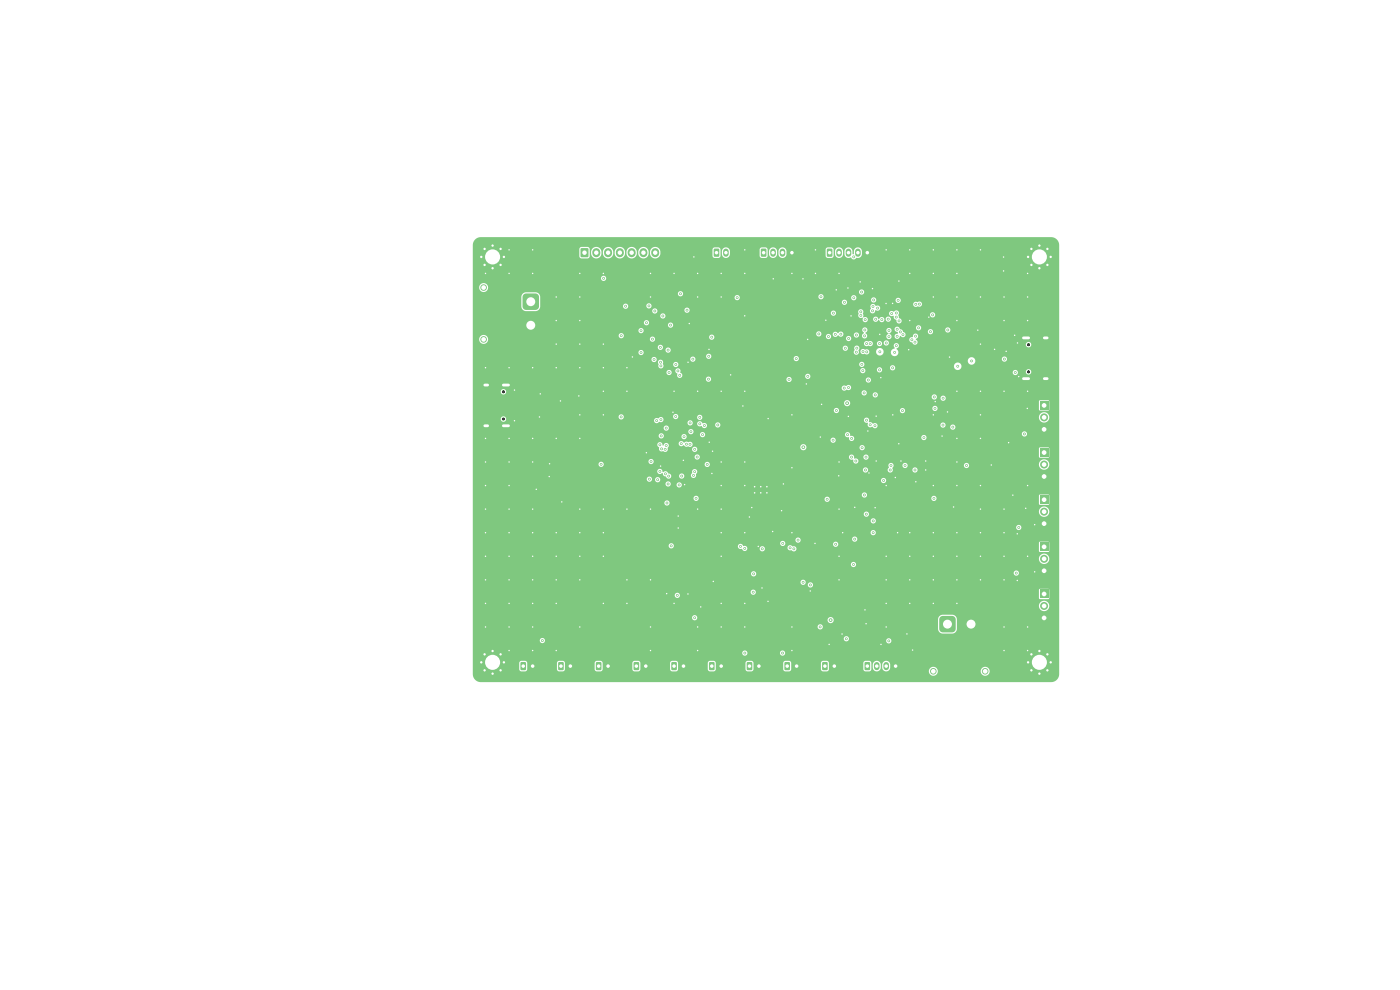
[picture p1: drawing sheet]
<svg xmlns="http://www.w3.org/2000/svg" width="297mm" height="210mm" viewBox="0 0 297 210" stroke-linecap="round" stroke-linejoin="round" font-family="sans-serif">
<path d="M161.5 52.8l.9-.1 .2 .2v1.3l-.2 .3h-.8l-.2-.2z" fill="#7fc87f"/>
<path d="M164 53.3v.6M166 53.3v.6M168 53.3v.6" fill="none" stroke="#7fc87f" stroke-width="1.2"/>
<path d="M110.5 140.5l.8-.1 .3 .2v1.3l-.2 .3h-.8l-.2-.2z" fill="#7fc87f"/>
<path d="M113 141v.6" fill="none" stroke="#7fc87f" stroke-width="1.2"/>
<g fill="#7fc87f">
<path d="M220.6 115.2h1.7v1.7h-1.7z"/>
<path d="M134.5 140.5l.8-.1 .3 .2v1.3l-.2 .3h-.7l-.3-.2z"/>
<circle cx="221.5" cy="118.5" r=".85"/>
<circle cx="221.5" cy="121.1" r=".85"/>
</g>
<path d="M137 141v.6" fill="none" stroke="#7fc87f" stroke-width="1.2"/>
<g fill="#7fc87f">
<path d="M220.6 85.2h1.7v1.7h-1.7z"/>
<path d="M123.2 52.7h1.6v1.8h-1.6z"/>
<circle cx="221.5" cy="88.5" r=".85"/>
<circle cx="221.5" cy="91.1" r=".85"/>
</g>
<path d="M126.5 53.5v.2M129 53.5v.2M131.5 53.5v.2M134 53.5v.2M136.5 53.5v.2M139 53.5v.2" fill="none" stroke="#7fc87f" stroke-width="1.7"/>
<path d="M151.5 52.8l.9-.1 .2 .2v1.3l-.2 .3h-.8l-.2-.2z" fill="#7fc87f"/>
<path d="M154 53.3v.6" fill="none" stroke="#7fc87f" stroke-width="1.2"/>
<g fill="#7fc87f">
<path d="M175.5 52.8l.8-.1 .3 .2v1.3l-.2 .3h-.7l-.3-.2z"/>
<circle cx="160.1" cy="104.5" r=".32"/>
<circle cx="161.4" cy="104.5" r=".32"/>
<circle cx="162.7" cy="104.5" r=".32"/>
<circle cx="160.1" cy="103.2" r=".32"/>
<circle cx="161.4" cy="103.2" r=".32"/>
<circle cx="162.7" cy="103.2" r=".32"/>
</g>
<path d="M178 53.3v.6M180 53.3v.6M182 53.3v.6M184 53.3v.6" fill="none" stroke="#7fc87f" stroke-width="1.2"/>
<g fill="#7fc87f">
<path d="M111 62.5l.6-.2h2l.5 .1 .2 .6v2l-.1 .5-.6 .3h-2l-.5-.2-.3-.6v-2z"/>
<path d="M220.6 105.2h1.7v1.7h-1.7z"/>
<circle cx="102.6" cy="72" r=".7"/>
<circle cx="102.6" cy="61" r=".7"/>
<circle cx="112.6" cy="69" r="1.75"/>
<circle cx="221.5" cy="108.5" r=".85"/>
<circle cx="221.5" cy="111.1" r=".85"/>
</g>
<path d="M217.1 71.7h1.1M221.5 71.7h.7M217.1 80.3h1.1M221.5 80.3h.7" fill="none" stroke="#7fc87f" stroke-width="1"/>
<g fill="#7fc87f">
<path d="M174.5 140.5l.8-.1 .3 .2v1.3l-.2 .3h-.7l-.3-.2z"/>
<circle cx="218.1" cy="54.5" r=".4"/>
<circle cx="218.8" cy="52.8" r=".4"/>
<circle cx="218.8" cy="56.2" r=".4"/>
<circle cx="220.5" cy="52.1" r=".4"/>
<circle cx="220.5" cy="54.5" r="3.2"/>
<circle cx="220.5" cy="56.9" r=".4"/>
<circle cx="222.2" cy="52.8" r=".4"/>
<circle cx="222.2" cy="56.2" r=".4"/>
<circle cx="222.9" cy="54.5" r=".4"/>
</g>
<path d="M177 141v.6" fill="none" stroke="#7fc87f" stroke-width="1.2"/>
<path d="M166.5 140.5l.9-.1 .2 .2v1.3l-.2 .3h-.8l-.2-.2z" fill="#7fc87f"/>
<path d="M169 141v.6" fill="none" stroke="#7fc87f" stroke-width="1.2"/>
<g fill="#7fc87f">
<path d="M199.4 130.9l.6-.2h2l.5 .1 .2 .6v2l-.1 .5-.6 .3h-2l-.5-.2-.3-.6v-2z"/>
<path d="M220.6 95.2h1.7v1.7h-1.7z"/>
<path d="M158.5 140.5l.8-.1 .3 .2v1.3l-.2 .3h-.8l-.2-.2z"/>
<circle cx="209" cy="142.4" r=".7"/>
<circle cx="198" cy="142.4" r=".7"/>
<circle cx="206" cy="132.4" r="1.75"/>
<circle cx="221.5" cy="98.5" r=".85"/>
<circle cx="221.5" cy="101.1" r=".85"/>
</g>
<path d="M161 141v.6" fill="none" stroke="#7fc87f" stroke-width="1.2"/>
<path d="M126.5 140.5l.9-.1 .2 .2v1.3l-.2 .3h-.8l-.2-.2z" fill="#7fc87f"/>
<path d="M129 141v.6" fill="none" stroke="#7fc87f" stroke-width="1.2"/>
<g fill="#7fc87f">
<path d="M118.5 140.5l.8-.1 .3 .2v1.3l-.2 .3h-.8l-.2-.2z"/>
<circle cx="102.1" cy="140.5" r=".4"/>
<circle cx="102.8" cy="138.8" r=".4"/>
<circle cx="102.8" cy="142.2" r=".4"/>
<circle cx="104.5" cy="138.1" r=".4"/>
<circle cx="104.5" cy="140.5" r="3.2"/>
<circle cx="104.5" cy="142.9" r=".4"/>
<circle cx="106.2" cy="138.8" r=".4"/>
<circle cx="106.2" cy="142.2" r=".4"/>
<circle cx="106.9" cy="140.5" r=".4"/>
<circle cx="218.1" cy="140.5" r=".4"/>
<circle cx="218.8" cy="138.8" r=".4"/>
<circle cx="218.8" cy="142.2" r=".4"/>
<circle cx="220.5" cy="138.1" r=".4"/>
<circle cx="220.5" cy="140.5" r="3.2"/>
<circle cx="220.5" cy="142.9" r=".4"/>
<circle cx="222.2" cy="138.8" r=".4"/>
<circle cx="222.2" cy="142.2" r=".4"/>
<circle cx="222.9" cy="140.5" r=".4"/>
</g>
<path d="M121 141v.6" fill="none" stroke="#7fc87f" stroke-width="1.2"/>
<g fill="#7fc87f">
<path d="M220.6 125.2h1.7v1.7h-1.7z"/>
<path d="M150.5 140.5l.8-.1 .3 .2v1.3l-.2 .3h-.8l-.2-.2z"/>
<circle cx="221.5" cy="128.5" r=".85"/>
<circle cx="221.5" cy="131.1" r=".85"/>
</g>
<path d="M153 141v.6" fill="none" stroke="#7fc87f" stroke-width="1.2"/>
<path d="M142.5 140.5l.8-.1 .3 .2v1.3l-.2 .3h-.8l-.2-.2z" fill="#7fc87f"/>
<path d="M145 141v.6" fill="none" stroke="#7fc87f" stroke-width="1.2"/>
<path d="M102.8 81.7h.7M102.8 90.3h.7M106.8 81.7h1.1M106.8 90.3h1.1" fill="none" stroke="#7fc87f" stroke-width="1"/>
<path d="M183.5 140.5l.9-.1 .2 .2v1.3l-.2 .3h-.8l-.2-.2z" fill="#7fc87f"/>
<path d="M186 141v.6M188 141v.6M190 141v.6" fill="none" stroke="#7fc87f" stroke-width="1.2"/>
<g fill="#7fc87f">
<path d="M100.9 50.7l1.1-.4h121a1.7 1.7 0 0 1 1.7 1.7v91a1.7 1.7 0 0 1-1.7 1.7h-121a1.7 1.7 0 0 1-1.7-1.7v-2.4h9.8l.1 1.4 .4 .4h.9l.3-.2 .1-1.6h6.2l.1 1.4 .4 .4h.9l.3-.2 .1-1.6h6.2l.1 1.4 .4 .4h.9l.3-.2 .1-1.6h6.2l.1 1.4 .4 .4h.9l.3-.2 .1-1.6h6.2l.1 1.4 .4 .4h.9l.3-.2 .1-1.6h6.2l.1 1.4 .4 .4h.9l.3-.2 .1-1.6h6.2l.1 1.4 .4 .4h.9l.3-.2 .1-1.6h6.2l.1 1.4 .4 .4h.9l.3-.2 .1-1.6h6.2l.1 1.4 .4 .4h.9l.3-.2 .1-1.6h7.2l.1 1.4 .2 .4h1l.3-.1 .1-.3 .1-1.1h.2l.1 .9a.85 .85 0 0 0 .9 .6 .85 .85 0 0 0 .8-.7v-.8h.2l.1 .9a.85 .85 0 0 0 1.2 .5h8.6v.2a.96 .96 0 0 0 1.1 .9 .96 .96 0 0 0 .9-1.1h9v.2a.96 .96 0 0 0 1.5 .7 .96 .96 0 0 0 0-1.6 .96 .96 0 0 0-1.5 .7h-9l-.1-.2a.96 .96 0 0 0-1-.7 .96 .96 0 0 0-.9 .9h-8.6l.4-.5 .1-.9a.85 .85 0 0 0-.9-.7 .85 .85 0 0 0-.9 .7h-.2l-.1-.1a.85 .85 0 0 0-.9-.6 .85 .85 0 0 0-.8 .7h-.2l-.1-.5-.4-.2h-.9l-.4 .4h-7.2l-.2-.3-.3-.1h-.9l-.4 .4h-6.2l-.2-.3-.3-.1h-.9l-.4 .4h-6.2l-.2-.3-.3-.1h-.9l-.4 .4h-6.2l-.2-.3-.3-.1h-.9l-.4 .4h-6.2l-.2-.3-.3-.1h-.9l-.4 .4h-6.2l-.2-.3-.3-.1h-.9l-.4 .4h-6.2l-.2-.3-.3-.1h-.9l-.4 .4h-6.2l-.2-.3-.3-.1h-.9l-.4 .4h-6.2l-.2-.3-.3-.1h-.9l-.4 .4h-9.8v-2.1h57.2v.1a.56 .56 0 0 0 .6 .5 .56 .56 0 0 0 .5-.6h6.9v.1a.56 .56 0 0 0 .8 .4 .56 .56 0 0 0 0-.9 .56 .56 0 0 0-.8 .4h-6.9l-.1-.2a.56 .56 0 0 0-.6-.3 .56 .56 0 0 0-.4 .5h-57.2v-2.7h14.2v.2a.55 .55 0 0 0 .8 .4 .55 .55 0 0 0 .1-1h63.6v.2a.55 .55 0 0 0 .4 .4 .55 .55 0 0 0 .6-.1h8v.1a.56 .56 0 0 0 .8 .4 .56 .56 0 0 0 0-.9 .56 .56 0 0 0-.8 .4l-8-.1a.55 .55 0 0 0-.2-.8 .55 .55 0 0 0-.8 .4h-63.7a.56 .56 0 0 0-.8 .4h-14.2v-2.9h73.1v.1a.56 .56 0 0 0 .9 .4 .56 .56 0 0 0 0-.9 .56 .56 0 0 0-.9 .4h-73.1v-1.3h75.3v.1a.65 .65 0 0 0 .8 .5 .65 .65 0 0 0 .4-.8h22.2v2a1.01 1.01 0 0 0 1 1h2.2l.5-.3 .3-.5v-2.2a1.01 1.01 0 0 0-1-1h-2.2a1.02 1.02 0 0 0-.8 1h-22.2a.65 .65 0 0 0-.7-.5 .65 .65 0 0 0-.5 .7h-75.3v-.6h46.5v.1a.56 .56 0 0 0 .9 .4 .56 .56 0 0 0 0-.9 .56 .56 0 0 0-.9 .4h-46.5v-2.5h120.1v.1a1.1 1.1 0 0 0 1.7 .9 1.1 1.1 0 0 0 0-1.9 1.1 1.1 0 0 0-1.7 .9h-120.1v-2.3h42.8v.2a.56 .56 0 0 0 .9 .4 .56 .56 0 0 0 0-1 .56 .56 0 0 0-.9 .4h-42.8v-.6h58.9v.1a.55 .55 0 0 0 .9 .4 .55 .55 0 0 0-.1-1h60.4l.1 1.9 1.9 .1 .2-.2v-1.8l-.2-.2h-1.8l-.2 .2h-60.4a.56 .56 0 0 0-.8 .5h-58.9v-2.1h69.5v.1a.55 .55 0 0 0 .8 .4h.8v.2a.56 .56 0 0 0 .8 .3 .56 .56 0 0 0 0-.9 .56 .56 0 0 0-.8 .4h-.7a.56 .56 0 0 0 0-1 .56 .56 0 0 0-.9 .5h-69.5v-1.8h59v.1a.55 .55 0 0 0 .7 .5 .55 .55 0 0 0 .4-.8h54.6v.1a.56 .56 0 0 0 .9 .4 .56 .56 0 0 0-.1-.9 .55 .55 0 0 0-.8 .4h-54.6l-.1-.1a.56 .56 0 0 0-.6-.2 .56 .56 0 0 0-.4 .5h-59v-2h80.2v.1a.56 .56 0 0 0 .9 .4 .56 .56 0 0 0 0-.9 .56 .56 0 0 0-.9 .4h-80.2v-1.2h120.1v.1a1.1 1.1 0 0 0 1.7 .9 1.1 1.1 0 0 0 0-1.9 1.1 1.1 0 0 0-1.7 .9h-120.1v-2.8h41.6v.2a.55 .55 0 0 0 .5 .4 .55 .55 0 0 0 .6-.5h13.5v.2a.56 .56 0 0 0 .8 .4l.2 .1a.55 .55 0 0 0 .6 .4 .55 .55 0 0 0 .4-.6h2.7v.2a.55 .55 0 0 0 .7 .4 .55 .55 0 0 0 .3-.8h4.9v.2a.56 .56 0 0 0 .7 .4 .58 .58 0 0 0 .8 .3 .58 .58 0 0 0 .3-.7 .58 .58 0 0 0-.7-.4 .65 .65 0 0 0-1.1 .2h-4.9a.56 .56 0 0 0-.6-.2 .56 .56 0 0 0-.4 .4h-2.7a.56 .56 0 0 0-.7-.5 .69 .69 0 0 0-1.2-.1l-.1 .1h-13.5a.55 .55 0 0 0-.5-.6 .55 .55 0 0 0-.6 .5h-41.6v-.5h65.2v.1a.55 .55 0 0 0 .5 .5 .55 .55 0 0 0 .6-.4h10.1v.1a.55 .55 0 0 0 .8 .5 .55 .55 0 0 0 .2-.9h42.7l.1 1.9 1.9 .1 .2-.2v-1.8l-.2-.2h-1.8l-.2 .2h-42.7a.56 .56 0 0 0-.6-.2 .56 .56 0 0 0-.4 .5l-10.1-.1a.56 .56 0 0 0-.5-.6 .56 .56 0 0 0-.6 .5h-65.2v-.7h68.5v.1a.55 .55 0 0 0 .7 .5 .55 .55 0 0 0 .3-.8h11v.1a.56 .56 0 0 0 .8 .4 .56 .56 0 0 0 0-.9 .56 .56 0 0 0-.8 .4l-11.1-.1a.56 .56 0 0 0-.5-.2 .56 .56 0 0 0-.4 .5h-68.5v-1.6h84.4v.2a.56 .56 0 0 0 .8 .4 .56 .56 0 0 0 0-1 .56 .56 0 0 0-.8 .4h-84.4v-1.1h115.3v.2a.56 .56 0 0 0 .8 .4 .56 .56 0 0 0 0-1 .56 .56 0 0 0-.8 .4h-115.3v-1.4h84.4v.2a.56 .56 0 0 0 .9 .4 .56 .56 0 0 0 0-1 .56 .56 0 0 0-.9 .4h-84.4v-1.4h82.9v.1a.56 .56 0 0 0 .9 .4 .56 .56 0 0 0 0-.9 .56 .56 0 0 0-.9 .4h-82.9v-.5h120.1v.1a1.1 1.1 0 0 0 1.7 .9 1.1 1.1 0 0 0 0-1.9 1.1 1.1 0 0 0-1.7 .9h-120.1v-1.9h40.6v.2a.56 .56 0 0 0 .9 .4 .56 .56 0 0 0 0-1 .56 .56 0 0 0-.9 .4h-40.6v-1h46.8v.2a.55 .55 0 0 0 .5 .5 .55 .55 0 0 0 .6-.5h26.7v.2a.55 .55 0 0 0 .7 .4 .55 .55 0 0 0 .4-.7h21.6v.1a.56 .56 0 0 0 .8 .4 .56 .56 0 0 0 0-.9 .56 .56 0 0 0-.8 .4l-21.7-.1a.56 .56 0 0 0-.6-.2 .56 .56 0 0 0-.4 .4h-26.7a.56 .56 0 0 0-.5-.6 .56 .56 0 0 0-.6 .4h-46.8v-.7h82.5v.2a.55 .55 0 0 0 .6 .5 .55 .55 0 0 0 .5-.5h36.5l.1 1.9 1.9 .1 .2-.2v-1.8l-.2-.2h-1.8l-.2 .2h-36.5a.56 .56 0 0 0-.4-.6 .56 .56 0 0 0-.7 .4h-82.5v-2.3h40.9v.1a.55 .55 0 0 0 .5 .5 .55 .55 0 0 0 .6-.4h1.2v.1a.56 .56 0 0 0 .9 .4 .56 .56 0 0 0 0-.9 .56 .56 0 0 0-.9 .4l-1.2-.1a.56 .56 0 0 0-.5-.6 .56 .56 0 0 0-.6 .5h-40.9v-1h36.9v.1a.55 .55 0 0 0 .6 .5 .55 .55 0 0 0 .5-.5h.7v.1a.55 .55 0 0 0 .5 .5 .55 .55 0 0 0 .6-.4h46.8v.1a.56 .56 0 0 0 .8 .4 .56 .56 0 0 0 0-.9 .56 .56 0 0 0-.8 .4l-46.8-.1a.56 .56 0 0 0-.5-.6 .56 .56 0 0 0-.6 .5h-.7v-.1a.56 .56 0 0 0-.5-.5 .56 .56 0 0 0-.6 .5h-36.9v-1.7h39.1v.2a.63 .63 0 0 0 .5 .5 .63 .63 0 0 0 .6-.3l.1 .1a.71 .71 0 0 0 .7 .7 .55 .55 0 0 0 .7 .4 .55 .55 0 0 0 .4-.6h1.7v.2a.56 .56 0 0 0 .7 .4 .56 .56 0 0 0 .3-.7h1.5v.1a.6 .6 0 0 0 .8 .4 .6 .6 0 0 0 .3-.8 .55 .55 0 0 0 0-.9h35.4v.2a.56 .56 0 0 0 .6 .4 .56 .56 0 0 0 .5-.6h4.1v.2a.56 .56 0 0 0 .6 .4 .56 .56 0 0 0 .5-.6h4.2v.2a.56 .56 0 0 0 .8 .4 .56 .56 0 0 0 0-1 .56 .56 0 0 0-.8 .4h-4.2l-.1-.2 .3-.7h1.8a.56 .56 0 0 0 .6 .6 .56 .56 0 0 0 .6-.6h11.9v.1a.55 .55 0 0 0 .7 .5 .55 .55 0 0 0 .3-.8h14.9v.1a1.1 1.1 0 0 0 1.7 .9 1.1 1.1 0 0 0 0-1.9 1.1 1.1 0 0 0-1.7 .9l-14.9-.1a.56 .56 0 0 0-.6-.2 .56 .56 0 0 0-.4 .5h-11.9l-.2-.3a.56 .56 0 0 0-.5-.2 .56 .56 0 0 0-.5 .5h-1.8l-.1-.2a.6 .6 0 0 0-.8-.2 .6 .6 0 0 0-.1 .9l-.3 .4h-4.1l-.2-.2a.56 .56 0 0 0-.5-.2 .56 .56 0 0 0-.4 .4h-35.4a.63 .63 0 0 0-.7 .1 .63 .63 0 0 0-.2 .7l-.2 .4h-1.5a.56 .56 0 0 0-.6-.4 .56 .56 0 0 0-.4 .5h-1.7l-.2-.3-.5-.2a.65 .65 0 0 0-1.1-.2 .6 .6 0 0 0-.5-.7 .6 .6 0 0 0-.7 .4h-39.1v-1.5h26.7v.2a.56 .56 0 0 0 .8 .4 .56 .56 0 0 0 0-1 .56 .56 0 0 0-.8 .4h-26.7v-.6h37.3v.2a.55 .55 0 0 0 .6 .4h11.3v.2a.56 .56 0 0 0 .8 .4 .56 .56 0 0 0 0-.9 .56 .56 0 0 0-.8 .3h-11.3h.1a.56 .56 0 0 0 .2-.9 .56 .56 0 0 0-.9 .3h-37.3v-.9h47.1v.1a.55 .55 0 0 0 .6 .5 .55 .55 0 0 0 .5-.6h31.6v.1a.78 .78 0 0 0 .9 .5 .57 .57 0 0 0 .3 .8 .57 .57 0 0 0 .7-.4 .57 .57 0 0 0-.5-.7l-.3 .1v-.4h2v.1a.56 .56 0 0 0 .8 .4 .56 .56 0 0 0 0-.9 .56 .56 0 0 0-.8 .4h-2l-.1-.3a.56 .56 0 0 0-.6-.2 .56 .56 0 0 0-.4 .5h-31.6a.56 .56 0 0 0-.6-.5 .56 .56 0 0 0-.5 .5h-47.1v-2.6h39.1l.2 .4 .2 .2a.73 .73 0 0 0 .2 .7 .73 .73 0 0 0 .8 .2 .56 .56 0 0 0 .6 0 .56 .56 0 0 0 .3-.6h5.1v.2a.55 .55 0 0 0 .8 .4 .55 .55 0 0 0 .2-.9h22v.2a.65 .65 0 0 0 .7 .4 .65 .65 0 0 0 .6-.6h11.2v.1a.55 .55 0 0 0 .5 .5 .55 .55 0 0 0 .6-.4h37l.1 1.9 1.9 .1 .2-.2v-1.8l-.2-.2h-1.8l-.2 .2h-37a.55 .55 0 0 0-.4-.7 .55 .55 0 0 0-.7 .5l-11.2-.1a.65 .65 0 0 0-.7-.6 .65 .65 0 0 0-.6 .7h-22.1a.56 .56 0 0 0-.9 .3h-5.1v-.2a.55 .55 0 0 0-.1-1h2.4v.2a.63 .63 0 0 0 .4 .5 .63 .63 0 0 0 .7-.3v.1a.7 .7 0 0 0 .9 .2 .57 .57 0 0 0 .8-.1 .57 .57 0 0 0-.1-.8 .57 .57 0 0 0-.7 0 .62 .62 0 0 0-.9 .1 .64 .64 0 0 0-.6-.3 .64 .64 0 0 0-.5 .4h-2.5a.66 .66 0 0 0-.8 .5h-.1a.57 .57 0 0 0-.5-.7 .57 .57 0 0 0-.7 .5h-39.1v-1h75.9v.2a.56 .56 0 0 0 .8 .3 .56 .56 0 0 0 0-.9 .56 .56 0 0 0-.8 .4h-75.9v-.9h39.4v.1a.55 .55 0 0 0 .6 .5 .55 .55 0 0 0 .5-.4h3.8v.1a.55 .55 0 0 0 .8 .4 .55 .55 0 0 0 0-1h3.1v.2a.55 .55 0 0 0 .6 .5 .55 .55 0 0 0 .5-.7h29.7v.2a.67 .67 0 0 0 .8 .5 .57 .57 0 0 0 .5 .8 .57 .57 0 0 0 .6-.9h14.2v.2a.56 .56 0 0 0 .9 .4 .56 .56 0 0 0 0-1 .56 .56 0 0 0-.9 .4h-14.2l-.3-.2-.5-.1-.1-.4h36.5a.56 .56 0 0 0 .7 .6 .56 .56 0 0 0 .2-.9 .56 .56 0 0 0-.9 .1v.2h-36.5l-.2-.2a.56 .56 0 0 0-.8 .3h-29.7a.56 .56 0 0 0-.6-.5 .56 .56 0 0 0-.5 .5h-3.3a.56 .56 0 0 0-.6 .5l-3.8-.1a.56 .56 0 0 0-.4-.6 .56 .56 0 0 0-.7 .5h-39.4v-.9h45.7v.1a.56 .56 0 0 0 .9 .4 .56 .56 0 0 0 0-.9 .56 .56 0 0 0-.9 .4h-45.7v-.8h40.5v.2a.56 .56 0 0 0 .8 .4 .56 .56 0 0 0 0-1 .56 .56 0 0 0-.8 .4h-40.5v-1.9h5.9v.2a.58 .58 0 0 0 .5 .5 .58 .58 0 0 0 .6-.3h31.5v.1a.55 .55 0 0 0 .9 .3h6.2v.2a.55 .55 0 0 0 .5 .5 .55 .55 0 0 0 .5-.5h1v.2a.64 .64 0 0 0 1 .4 .55 .55 0 0 0 .7 .4 .55 .55 0 0 0 .3-.7h1.8v.1a.56 .56 0 0 0 .9 .4 .56 .56 0 0 0 0-.9 .56 .56 0 0 0-.9 .4h-1.8l-.3-.3h-.4a.88 .88 0 0 0-1.2-.2l-.1 .2h-.9a.56 .56 0 0 0-.5-.6 .56 .56 0 0 0-.6 .4h-6.2l.1-.1a.59 .59 0 0 0 .9-.2 .59 .59 0 0 0-.2-.8 .59 .59 0 0 0-.9 .3l-.1-.1a.56 .56 0 0 0-.7 .5h-31.5v-.5l-.3-.3h24.2a.55 .55 0 0 0 .6 .6 .55 .55 0 0 0 .5-.7h10.5v.1a.55 .55 0 0 0 .5 .5 .55 .55 0 0 0 .6-.4h4v.1a.55 .55 0 0 0 .7 .5h34.7v.1a.67 .67 0 0 0 .8 .5 .65 .65 0 0 0 .2 .8 .65 .65 0 0 0 .8 0 .56 .56 0 0 0 .7 .3 .56 .56 0 0 0 .3-.7h13.4v.1a.55 .55 0 0 0 .4 .5 .55 .55 0 0 0 .6-.2h1.1v.2a.56 .56 0 0 0 .8 .4 .56 .56 0 0 0 0-1 .56 .56 0 0 0-.8 .4h-1.1a.56 .56 0 0 0-.2-.8 .56 .56 0 0 0-.8 .4h-13.4v-.1a.72 .72 0 0 0-1-.1l-.3-.3-.5-.1a.56 .56 0 0 0-.3-.9 .56 .56 0 0 0-.7 .5h-34.7l.3-.2 .1-.4h71.4v.1a1.1 1.1 0 0 0 1.7 .9 1.1 1.1 0 0 0 0-1.9 1.1 1.1 0 0 0-1.7 .9h-71.4l-.1-.3a.56 .56 0 0 0-.6-.2 .56 .56 0 0 0-.4 .5l-4-.1a.56 .56 0 0 0-.5-.6 .56 .56 0 0 0-.6 .5h-10.5l-.2-.3a.56 .56 0 0 0-.9 .4h-24.2a.58 .58 0 0 0-.8 .4h-5.9v-1.8h76.6v.2a.55 .55 0 0 0 .6 .4 .55 .55 0 0 0 .5-.6h12.9v.2a.55 .55 0 0 0 .9 .3 .55 .55 0 0 0-.2-.9h6.2v.1a.56 .56 0 0 0 .8 .4 .56 .56 0 0 0 0-.9 .56 .56 0 0 0-.8 .4h-6.4l-.3 .1-.2 .3h-12.9l-.1-.3a.56 .56 0 0 0-.6-.2 .56 .56 0 0 0-.4 .5h-76.6v-1.4h78.8v.1a.65 .65 0 0 0 .9 .4 .65 .65 0 0 0 .2-1h40.2l.1 1.9 1.9 .1 .2-.2v-1.8l-.2-.2h-1.8l-.2 .2-40.3-.1a.65 .65 0 0 0-.7 0 .65 .65 0 0 0-.3 .6h-78.8v-2.6h5.9v.2a.58 .58 0 0 0 .6 .5 .58 .58 0 0 0 .6-.4h75.4v.1a.55 .55 0 0 0 .4 .5 .55 .55 0 0 0 .6-.2h1.3v.1a.55 .55 0 0 0 .4 .5 .55 .55 0 0 0 .6-.2h11.6v.2a.55 .55 0 0 0 .4 .5 .55 .55 0 0 0 .6-.4h.8v.1a.56 .56 0 0 0 .9 .4 .56 .56 0 0 0 0-.9 .56 .56 0 0 0-.9 .4h-.8l.1-.1a.56 .56 0 0 0-.5-.6 .56 .56 0 0 0-.6 .4h-11.6a.56 .56 0 0 0-.2-.8 .56 .56 0 0 0-.8 .4h-1.3a.55 .55 0 0 0-.3-.9 .55 .55 0 0 0-.7 .5l-75.4-.1a.58 .58 0 0 0-.5-.7 .58 .58 0 0 0-.7 .5h-5.9v-.7h78.3v.1a.65 .65 0 0 0 .4 .5 .65 .65 0 0 0 .7-.2 .58 .58 0 0 0 .8-.3 .58 .58 0 0 0-.3-.8 .58 .58 0 0 0-.8 .3l-.2-.1a.56 .56 0 0 0-.6 .5h-78.3v-1.9h49.5v.1a.55 .55 0 0 0 .5 .5 .55 .55 0 0 0 .6-.6h15.9v.2a.55 .55 0 0 0 .6 .5 .55 .55 0 0 0 .5-.6h15.8v.2a.56 .56 0 0 0 .8 .4 .56 .56 0 0 0 0-1 .56 .56 0 0 0-.8 .4h-15.8v-.1a.56 .56 0 0 0-.5-.5 .56 .56 0 0 0-.6 .5h-15.9a.56 .56 0 0 0-.6-.5 .56 .56 0 0 0-.5 .5h-49.5v-1.5h41.1v.2a.55 .55 0 0 0 .8 .4 .55 .55 0 0 0 .1-.9h1l.1 .4 .3 .3a.56 .56 0 0 0 .3 .8 .56 .56 0 0 0 .7-.3h26.1v.1a.56 .56 0 0 0 .9 .4 .56 .56 0 0 0 0-.9 .56 .56 0 0 0-.9 .4h-26.1v-.4l-.4-.4 .1-.4h38.1a.55 .55 0 0 0 .6 .6 .55 .55 0 0 0 .4-.8h2.5v.1a.55 .55 0 0 0 .8 .4h28v.2a.55 .55 0 0 0 .7 .5 .55 .55 0 0 0 .4-.8h1.7v.2a.58 .58 0 0 0 .9 .4 .58 .58 0 0 0 0-1 .58 .58 0 0 0-.9 .4h-1.7l-.1-.1a.56 .56 0 0 0-.6-.2 .56 .56 0 0 0-.4 .4h-28h.1a.55 .55 0 0 0-.1-.9h2v.1a.55 .55 0 0 0 .8 .4 .55 .55 0 0 0 .1-.9h12.7v.2a.8 .8 0 0 0 1.2 .6 .8 .8 0 0 0 0-1.4 .8 .8 0 0 0-1.2 .6h-12.7a.56 .56 0 0 0-.9 .4l-2.1-.1a.56 .56 0 0 0-.7 .5l-2.5-.1a.56 .56 0 0 0-.6-.2 .56 .56 0 0 0-.4 .5h-38.1l-.1-.3a.56 .56 0 0 0-.6-.2 .56 .56 0 0 0-.4 .5h-1a.56 .56 0 0 0-.9 .3h-41.1v-2.7h37.9v.1a.55 .55 0 0 0 .8 .5h.6l.1 .4a.58 .58 0 0 0 .3 .9 .58 .58 0 0 0 .7-.7l-.1-.2h2.2a.55 .55 0 0 0 .6 .7 .55 .55 0 0 0 .5-.7h38.4v.2a.56 .56 0 0 0 .8 .4 .56 .56 0 0 0 0-1 .56 .56 0 0 0-.8 .4h-38.4l-.1-.2a.56 .56 0 0 0-.6-.2 .56 .56 0 0 0-.4 .4h-2.2a.56 .56 0 0 0-.2-.8 .56 .56 0 0 0-.8 .4h-.6l.3-.3v-.4h7.1v.2a.56 .56 0 0 0 .9 .4 .56 .56 0 0 0 0-1 .56 .56 0 0 0-.9 .4h-7.1l-.1-.2a.56 .56 0 0 0-.6-.2 .56 .56 0 0 0-.4 .5h-37.9v-.7h49.5v.2a.55 .55 0 0 0 .9 .3h17.7v.1a.55 .55 0 0 0 .9 .4h36v.1a.8 .8 0 0 0 1.1 .7 .8 .8 0 0 0 .4-1.2h5.7v.1a.56 .56 0 0 0 .9 .4 .56 .56 0 0 0 0-.9 .56 .56 0 0 0-.9 .4h-5.8a.8 .8 0 0 0-.8-.3 .8 .8 0 0 0-.6 .7h-36l.1-.1a.56 .56 0 0 0-.3-.8 .56 .56 0 0 0-.7 .4l-17.6-.1a.56 .56 0 0 0-.2-.8 .56 .56 0 0 0-.8 .4h-49.5v-.8h35.1v.2a.56 .56 0 0 0 .9 .4 .56 .56 0 0 0 0-1 .56 .56 0 0 0-.9 .4h-35.1v-1.1h39.2v.2a.55 .55 0 0 0 .8 .4h.9v.1a.55 .55 0 0 0 .4 .5 .55 .55 0 0 0 .6-.2h38.9v.2a.55 .55 0 0 0 .7 .4 .55 .55 0 0 0 .4-.7h.3v.1a.8 .8 0 0 0 1 .5 .55 .55 0 0 0 .7 0 .55 .55 0 0 0 .2-.6h1.5v.2a.8 .8 0 0 0 .8 .7 .8 .8 0 0 0 .8-.7h1.5v.1a.83 .83 0 0 0 1.3 .6 .83 .83 0 0 0-.1-1.4 .58 .58 0 0 0 .6-.6 .58 .58 0 0 0-.7-.6 .58 .58 0 0 0-.5 .7l.2 .4-.5 .2-.3 .6h-1.5a.8 .8 0 0 0-.8-.9 .8 .8 0 0 0-.8 .7h-1.5l-.3-.4h-.7a.56 .56 0 0 0-.9 .4h-.3l-.1-.2a.59 .59 0 0 0 .1-.8 .59 .59 0 0 0-.9-.1 .59 .59 0 0 0 0 .9l-.2 .3h-38.9a.55 .55 0 0 0-.2-.8h36.8v.1a.56 .56 0 0 0 .8 .4 .56 .56 0 0 0 0-.9 .56 .56 0 0 0-.8 .4h-36.9a.56 .56 0 0 0-.7 .4h-.9a.56 .56 0 0 0 .1-1 .56 .56 0 0 0-.9 .4h-39.2v-1.7h1.3v.2a.95 .95 0 0 0 1.5 .7h80.2v.2a.64 .64 0 0 0 1 .3 .55 .55 0 0 0 .6 .1 .55 .55 0 0 0 .3-.6h.8v.2a.55 .55 0 0 0 .7 .4 .55 .55 0 0 0 .4-.7h.4v.1a.56 .56 0 0 0 .8 .4 .56 .56 0 0 0 0-.9 .56 .56 0 0 0-.8 .4h-.4a.56 .56 0 0 0-.6-.4 .56 .56 0 0 0-.5 .5h-.8l-.1-.3a.6 .6 0 0 0-.9 0l-.1-.1a.56 .56 0 0 0-.8 .4h-80.2l.3-.3 .1-.6h34.4a.55 .55 0 0 0 .8 .5 .55 .55 0 0 0 0-.9h11.7v.1a.56 .56 0 0 0 .9 .4 .56 .56 0 0 0 0-.9 .56 .56 0 0 0-.9 .4l-11.8-.1a.56 .56 0 0 0-.7 .5h-34.4l-.2-.5-.3-.3h28.2a.55 .55 0 0 0 .8 .6 .55 .55 0 0 0 .1-.9h41.1v.1a.55 .55 0 0 0 .8 .4h1.2v.2a.55 .55 0 0 0 .4 .4 .55 .55 0 0 0 .6-.2h3.3v.2a.55 .55 0 0 0 .5 .5 .55 .55 0 0 0 .5-.4h12.4l.1 .4 .6 .3a.55 .55 0 0 0 .8 .3h23.2v.2a.58 .58 0 0 0 .9 .4 .58 .58 0 0 0 0-1 .58 .58 0 0 0-.9 .4h-23.2a.67 .67 0 0 0-.1-1 .58 .58 0 0 0 .5-.6 .58 .58 0 0 0-.6-.6 .58 .58 0 0 0-.5 .6l-.2 .1a.56 .56 0 0 0-.6 .5h-12.4l.1-.1a.56 .56 0 0 0-.5-.6 .56 .56 0 0 0-.6 .4h-3.3a.55 .55 0 0 0-.3-.9h.8v.2a.62 .62 0 0 0 .5 .5 .62 .62 0 0 0 .6-.4l.1 .1a.55 .55 0 0 0 .6 .2 .55 .55 0 0 0 .4-.4h2.2v.1a.55 .55 0 0 0 .6 .5 .55 .55 0 0 0 .5-.4h.7v.1a.55 .55 0 0 0 .5 .5 .55 .55 0 0 0 .6-.5h4v.2a.55 .55 0 0 0 .7 .4 .55 .55 0 0 0 .4-.6h.7v.1a.59 .59 0 0 0 .6 .5 .59 .59 0 0 0 .6-.6 .62 .62 0 0 0 1 0 .62 .62 0 0 0-.4-1h5.2a.56 .56 0 0 0 .8 .6 .56 .56 0 0 0 .1-1h2.8v.2a.56 .56 0 0 0 .9 .4 .56 .56 0 0 0 0-1 .56 .56 0 0 0-.9 .4h-2.8a.56 .56 0 0 0-.9 .4h-5.2l-.2-.3-.5-.2-.2-.3h3.6a.56 .56 0 0 0 .7 .6 .56 .56 0 0 0 .3-.9 .56 .56 0 0 0-.9 .1l-.1 .2h-3.6a.59 .59 0 0 0-.9 .3 .59 .59 0 0 0 .7 .7v.3l-.5 .1-.2 .4h-.7l-.4-.6a.57 .57 0 0 0 .5-.8 .57 .57 0 0 0-1-.2 .57 .57 0 0 0 .3 1l-.5 .6h-4l-.4-.7a.57 .57 0 0 0 .3-.9 .57 .57 0 0 0-.9 0 .57 .57 0 0 0 .3 .9l-.4 .6h-.7a.55 .55 0 0 0-.4-.7 .55 .55 0 0 0-.7 .5h-2.2a.6 .6 0 0 0-.4-.7 .6 .6 0 0 0-.7 .4l-.2-.1a.56 .56 0 0 0-.5-.2 .56 .56 0 0 0-.4 .4l-1.2 .1-.3 .4h-1.2a.55 .55 0 0 0 0-.9 .55 .55 0 0 0-.8 .4l-41.5-.1-.3 .2-.2 .2h-28.2a.95 .95 0 0 0-1.4 .8h-1.3v-1.8h35.1v.1a.56 .56 0 0 0 .9 .4 .56 .56 0 0 0 0-.9 .56 .56 0 0 0-.9 .4h-35.1v-1.7h36.3v.1a.55 .55 0 0 0 .9 .4h4.2v.1a.56 .56 0 0 0 .9 .4 .56 .56 0 0 0 0-.9 .56 .56 0 0 0-.9 .4h-4.2l.1-.1a.56 .56 0 0 0-.2-.9 .56 .56 0 0 0-.8 .5h-36.3v-1.4h39.8v.1a.56 .56 0 0 0 .8 .4 .56 .56 0 0 0 0-.9 .56 .56 0 0 0-.8 .4h-39.8v-4h10.3v2a1.01 1.01 0 0 0 1 1l26.8-.1v.1a.55 .55 0 0 0 .3 .5 .55 .55 0 0 0 .6-.1h37v.1a.55 .55 0 0 0 .7 .4 .55 .55 0 0 0 .2-.8h4.9l.1 .4a.61 .61 0 0 0 0 .8 .61 .61 0 0 0 .8 .1 .58 .58 0 0 0 .4 .9 .58 .58 0 0 0 .7-.7h1.1v.2a.6 .6 0 0 0 .6 .5 .6 .6 0 0 0 .6-.5l.1 .2a.55 .55 0 0 0 .7 .3 .55 .55 0 0 0 .4-.7h.3v.2a.56 .56 0 0 0 .8 .4 .56 .56 0 0 0 0-1 .56 .56 0 0 0-.8 .4h-.3l-.1-.1a.62 .62 0 0 0-1 .2 .65 .65 0 0 0-.6-.5 .65 .65 0 0 0-.6 .3l-.1 .1h-1.1a.67 .67 0 0 0-1-.3v-1.4h1.5a.56 .56 0 0 0 .7 .5h3.3v.2a.63 .63 0 0 0 1 .4v.2a.56 .56 0 0 0 .5 .6 .65 .65 0 0 0 .4 .7 .65 .65 0 0 0 .7-.2 .78 .78 0 0 0-.5-.9l-.1-.7h6.7v.2a.56 .56 0 0 0 .8 .4 .56 .56 0 0 0 0-1 .56 .56 0 0 0-.8 .4h-6.7l.1-.1a.59 .59 0 0 0-.3-.7 .59 .59 0 0 0-.8 .2l-.2-.1a.56 .56 0 0 0-.8 .4h-3.3l.4-.6a.6 .6 0 0 0 .8 0 .6 .6 0 0 0 .1-.8 .6 .6 0 0 0-.8-.1l-.5-.4h8.4a.65 .65 0 0 0 1.1 .5 .57 .57 0 0 0 .7-.3 .57 .57 0 0 0-.2-.7 .57 .57 0 0 0-.7 .1 .55 .55 0 0 0-.9 .4h-8.4a.66 .66 0 0 0-.6 1l-.1 .4h-1.5l-.2-.2a.56 .56 0 0 0-.8 .4l-5-.1a.56 .56 0 0 0-.8 .4h-37l.1-.7h5.8a.56 .56 0 0 0 .7 .6 .56 .56 0 0 0 .3-.9 .56 .56 0 0 0-1 .2v.1l-5.8-.1a.56 .56 0 0 0-.6-.2 .56 .56 0 0 0-.4 .5h-24.4l.4-.4 .2-.6h17.6a.55 .55 0 0 0 .6 .6 .55 .55 0 0 0 .4-.7h3.9v.2a.56 .56 0 0 0 .9 .4 .56 .56 0 0 0 0-1 .56 .56 0 0 0-.9 .4h-3.9v-.2a.56 .56 0 0 0-.6-.2 .56 .56 0 0 0-.4 .5h-17.6v-.8h64v.1a.56 .56 0 0 0 .8 .4 .56 .56 0 0 0 0-.9 .56 .56 0 0 0-.8 .4h-64v-1h41.2a.55 .55 0 0 0 .7 .6 .55 .55 0 0 0 .4-.8h16.7v.1a.55 .55 0 0 0 .5 .5 .55 .55 0 0 0 .6-.4h5.9v.1a.55 .55 0 0 0 .3 .5 .55 .55 0 0 0 .6-.1h3.3v.1a.55 .55 0 0 0 .6 .5 .55 .55 0 0 0 .5-.6h4.1v.2a.56 .56 0 0 0 .8 .4 .56 .56 0 0 0 0-.9 .56 .56 0 0 0-.8 .3h-4.1l-.1-.3a.56 .56 0 0 0-.6-.2 .56 .56 0 0 0-.4 .5l-3.2-.1a.55 .55 0 0 0-.3-.9 .55 .55 0 0 0-.7 .5l-5.9-.1a.56 .56 0 0 0-.5-.6 .56 .56 0 0 0-.6 .5h-16.7l-.2-.2a.56 .56 0 0 0-.9 .4h-41.2l-.1-.5-.3-.4h29.6a.56 .56 0 0 0 .8 .6 .56 .56 0 0 0 .1-.9h37.5v.1a.56 .56 0 0 0 .9 .4 .56 .56 0 0 0 0-.9 .56 .56 0 0 0-.9 .4h-37.5a.56 .56 0 0 0-.9 .3h-29.6l-.6-.2h-2.2a1.01 1.01 0 0 0-.8 1h-10.3v-2.1h1.3v.2a.96 .96 0 0 0 1.5 .7 .96 .96 0 0 0 0-1.6 .96 .96 0 0 0-1.5 .7h-1.3v-1.9h27.2v.1a.56 .56 0 0 0 .8 .4 .56 .56 0 0 0 0-.9 .56 .56 0 0 0-.8 .4h-27.2v-6.2h22.6v1.6l.5 .4h1.4l.3-.4v-1h.3v.4a1.13 1.13 0 0 0 1.3 1 1.13 1.13 0 0 0 .9-1.4h.3v.4a1.1 1.1 0 0 0 1.1 1 1.1 1.1 0 0 0 1.1-1v-.4h.3v.4a1.13 1.13 0 0 0 1.3 1 1.13 1.13 0 0 0 .9-1.4h.3v.4a1.1 1.1 0 0 0 1.1 1 1.1 1.1 0 0 0 1.1-1v-.4h.3v.4a1.13 1.13 0 0 0 1.3 1 1.13 1.13 0 0 0 .9-1.4h.3v.4a1.1 1.1 0 0 0 1.1 1 1.1 1.1 0 0 0 1.1-1l-.1-.9h11.1l.1 1.4 .2 .4h1l.3-.1 .2-.3v-1.1h.2l.1 .9a.85 .85 0 0 0 .9 .6 .85 .85 0 0 0 .8-.7l-.1-1.1h6.3l.1 1.4 .2 .4h1l.3-.1 .2-.3v-1.1h.2l.1 .9a.85 .85 0 0 0 .9 .6 .85 .85 0 0 0 .8-.7v-.8h.2l.1 .9a.85 .85 0 0 0 .9 .6 .85 .85 0 0 0 .8-.7l-.1-1.1h8.3l.1 1.4 .2 .4h1l.3-.1 .2-.3v-1.1h.2l.1 .9a.85 .85 0 0 0 .9 .6 .85 .85 0 0 0 .8-.7v-.8h.2l.1 .9a1.09 1.09 0 0 0 1.4 .6 .67 .67 0 0 0 1.2 0 .85 .85 0 0 0 1.1-.7l-.1-.9a.85 .85 0 0 0-.9-.6 .85 .85 0 0 0-.8 .7v.7h-.2l-.1-.8a.85 .85 0 0 0-.9-.6 .85 .85 0 0 0-.8 .7h-.2l-.1-.1a.85 .85 0 0 0-.9-.6 .85 .85 0 0 0-.8 .7h-.2l-.1-.5-.4-.2h-.9l-.4 .4h-8.3l-.1-.1a.85 .85 0 0 0-.9-.3 .85 .85 0 0 0-.7 .7h-.2l-.1-.1a.85 .85 0 0 0-.9-.6 .85 .85 0 0 0-.8 .7h-.2l-.1-.5-.4-.2h-.9l-.4 .4h-6.3a.85 .85 0 0 0-1-.4 .85 .85 0 0 0-.7 .7h-.2l-.1-.5-.4-.2h-.9l-.4 .4h-11.1a1.1 1.1 0 0 0-1.2-.5 1.1 1.1 0 0 0-.9 1h-.3v-.2a1.1 1.1 0 0 0-1.2-.8 1.1 1.1 0 0 0-1 1h-.3v-.2a1.1 1.1 0 0 0-1.2-.8 1.1 1.1 0 0 0-1 1h-.3v-.2a1.1 1.1 0 0 0-1.2-.8 1.1 1.1 0 0 0-1 1h-.3v-.2a1.1 1.1 0 0 0-1.2-.8 1.1 1.1 0 0 0-1 1h-.3v-.2a1.1 1.1 0 0 0-1.2-.8 1.1 1.1 0 0 0-1 1h-.3l-.1-.8-.4-.2h-1.3l-.4 .4h-22.6l.1-1.3z"/>
<circle cx="102.1" cy="54.5" r=".4"/>
<circle cx="102.8" cy="52.8" r=".4"/>
<circle cx="102.8" cy="56.2" r=".4"/>
<circle cx="104.5" cy="52.1" r=".4"/>
<circle cx="104.5" cy="54.5" r="3.2"/>
<circle cx="104.5" cy="56.9" r=".4"/>
<circle cx="106.2" cy="52.8" r=".4"/>
<circle cx="106.2" cy="56.2" r=".4"/>
<circle cx="106.9" cy="54.5" r=".4"/>
<circle cx="144.4" cy="62.3" r=".3"/>
<circle cx="137.7" cy="64.9" r=".3"/>
<circle cx="138.9" cy="66" r=".3"/>
<circle cx="136" cy="70.1" r=".3"/>
<circle cx="140.6" cy="67" r=".3"/>
<circle cx="162.9" cy="127.6" r=".3"/>
<circle cx="103" cy="93" r=".3"/>
<circle cx="178" cy="108" r=".3"/>
<circle cx="178.8" cy="113" r=".3"/>
<circle cx="138" cy="63" r=".3"/>
<circle cx="193" cy="58" r=".3"/>
<circle cx="192.4" cy="134.5" r=".3"/>
<circle cx="108" cy="98" r=".3"/>
<circle cx="103" cy="108" r=".3"/>
<circle cx="145.2" cy="102.8" r=".3"/>
<circle cx="186.9" cy="136.7" r=".3"/>
<circle cx="113" cy="133" r=".3"/>
<circle cx="203" cy="63" r=".3"/>
<circle cx="118" cy="68" r=".3"/>
<circle cx="103" cy="133" r=".3"/>
<circle cx="188" cy="53" r=".3"/>
<circle cx="103" cy="123" r=".3"/>
<circle cx="123" cy="118" r=".3"/>
<circle cx="189.4" cy="64.4" r=".3"/>
<circle cx="198" cy="53" r=".3"/>
<circle cx="118" cy="118" r=".3"/>
<circle cx="138" cy="58" r=".3"/>
<circle cx="183.5" cy="129.4" r=".3"/>
<circle cx="201" cy="87.4" r=".3"/>
<circle cx="118" cy="138" r=".3"/>
<circle cx="188" cy="123" r=".3"/>
<circle cx="128" cy="113" r=".3"/>
<circle cx="108" cy="78" r=".3"/>
<circle cx="185.9" cy="97.8" r=".3"/>
<circle cx="208" cy="123" r=".3"/>
<circle cx="203" cy="83" r=".3"/>
<circle cx="213" cy="113" r=".3"/>
<circle cx="113" cy="98" r=".3"/>
<circle cx="160.9" cy="115.9" r=".3"/>
<circle cx="174" cy="92.7" r=".3"/>
<circle cx="213" cy="123" r=".3"/>
<circle cx="108" cy="133" r=".3"/>
<circle cx="150.4" cy="74.1" r=".3"/>
<circle cx="153" cy="63" r=".3"/>
<circle cx="158" cy="113" r=".3"/>
<circle cx="213" cy="83" r=".3"/>
<circle cx="213" cy="118" r=".3"/>
<circle cx="113" cy="53" r=".3"/>
<circle cx="178" cy="98" r=".3"/>
<circle cx="118" cy="78" r=".3"/>
<circle cx="123" cy="133" r=".3"/>
<circle cx="185.1" cy="61.2" r=".3"/>
<circle cx="143.9" cy="112" r=".3"/>
<circle cx="113" cy="113" r=".3"/>
<circle cx="159" cy="109.7" r=".3"/>
<circle cx="179.9" cy="61.1" r=".3"/>
<circle cx="113" cy="58" r=".3"/>
<circle cx="168" cy="113" r=".3"/>
<circle cx="116.6" cy="98.4" r=".3"/>
<circle cx="208" cy="93" r=".3"/>
<circle cx="153" cy="133" r=".3"/>
<circle cx="158" cy="53" r=".3"/>
<circle cx="108" cy="93" r=".3"/>
<circle cx="203" cy="58" r=".3"/>
<circle cx="153" cy="108" r=".3"/>
<circle cx="198" cy="103" r=".3"/>
<circle cx="165.8" cy="108.3" r=".3"/>
<circle cx="193" cy="68" r=".3"/>
<circle cx="118" cy="93" r=".3"/>
<circle cx="164" cy="59.1" r=".3"/>
<circle cx="128" cy="58" r=".3"/>
<circle cx="191.1" cy="97.8" r=".3"/>
<circle cx="118" cy="123" r=".3"/>
<circle cx="218" cy="103" r=".3"/>
<circle cx="185.7" cy="107.7" r=".3"/>
<circle cx="103" cy="113" r=".3"/>
<circle cx="203" cy="98" r=".3"/>
<circle cx="146" cy="76.8" r=".3"/>
<circle cx="175.2" cy="67.9" r=".3"/>
<circle cx="148" cy="138" r=".3"/>
<circle cx="103" cy="58" r=".3"/>
<circle cx="128" cy="88" r=".3"/>
<circle cx="181.3" cy="107.6" r=".3"/>
<circle cx="219.5" cy="121.3" r=".3"/>
<circle cx="190.7" cy="59.6" r=".3"/>
<circle cx="114.6" cy="83.6" r=".3"/>
<circle cx="133" cy="78" r=".3"/>
<circle cx="168" cy="138" r=".3"/>
<circle cx="188" cy="118" r=".3"/>
<circle cx="123" cy="58" r=".3"/>
<circle cx="168" cy="99.2" r=".3"/>
<circle cx="163" cy="88.8" r=".3"/>
<circle cx="218" cy="58" r=".3"/>
<circle cx="168" cy="88" r=".3"/>
<circle cx="133" cy="128" r=".3"/>
<circle cx="151" cy="100.4" r=".3"/>
<circle cx="186.6" cy="70.9" r=".3"/>
<circle cx="184.1" cy="91.4" r=".3"/>
<circle cx="138" cy="108" r=".3"/>
<circle cx="218" cy="68" r=".3"/>
<circle cx="171.1" cy="81.4" r=".3"/>
<circle cx="143" cy="128" r=".3"/>
<circle cx="197" cy="67.3" r=".3"/>
<circle cx="108" cy="113" r=".3"/>
<circle cx="190.7" cy="94.1" r=".3"/>
<circle cx="113" cy="138" r=".3"/>
<circle cx="202.3" cy="107.5" r=".3"/>
<circle cx="194.3" cy="102.2" r=".3"/>
<circle cx="212.9" cy="57.5" r=".3"/>
<circle cx="128" cy="83" r=".3"/>
<circle cx="148" cy="133" r=".3"/>
<circle cx="153" cy="103" r=".3"/>
<circle cx="113" cy="78" r=".3"/>
<circle cx="188" cy="64.4" r=".3"/>
<circle cx="196.4" cy="99.7" r=".3"/>
<circle cx="148" cy="83" r=".3"/>
<circle cx="208" cy="73" r=".3"/>
<circle cx="173" cy="53" r=".3"/>
<circle cx="208" cy="108" r=".3"/>
<circle cx="103" cy="118" r=".3"/>
<circle cx="218" cy="63" r=".3"/>
<circle cx="178" cy="58" r=".3"/>
<circle cx="213" cy="108" r=".3"/>
<circle cx="143.9" cy="109.5" r=".3"/>
<circle cx="123" cy="73" r=".3"/>
<circle cx="203" cy="53" r=".3"/>
<circle cx="163.9" cy="112.7" r=".3"/>
<circle cx="203" cy="93" r=".3"/>
<circle cx="203" cy="123" r=".3"/>
<circle cx="198" cy="63" r=".3"/>
<circle cx="201.4" cy="75.7" r=".3"/>
<circle cx="134.2" cy="75.7" r=".3"/>
<circle cx="150.5" cy="93.8" r=".3"/>
<circle cx="123" cy="68" r=".3"/>
<circle cx="158" cy="58" r=".3"/>
<circle cx="214.9" cy="105" r=".3"/>
<circle cx="175.9" cy="136.7" r=".3"/>
<circle cx="148" cy="108" r=".3"/>
<circle cx="213" cy="63" r=".3"/>
<circle cx="203" cy="118" r=".3"/>
<circle cx="113.8" cy="103.8" r=".3"/>
<circle cx="109.1" cy="82.8" r=".3"/>
<circle cx="213" cy="133" r=".3"/>
<circle cx="198.4" cy="85.2" r=".3"/>
<circle cx="108" cy="138" r=".3"/>
<circle cx="218" cy="138" r=".3"/>
<circle cx="203" cy="68" r=".3"/>
<circle cx="108" cy="108" r=".3"/>
<circle cx="103" cy="103" r=".3"/>
<circle cx="207.4" cy="70" r=".3"/>
<circle cx="153" cy="113" r=".3"/>
<circle cx="123" cy="113" r=".3"/>
<circle cx="123" cy="93" r=".3"/>
<circle cx="118" cy="73" r=".3"/>
<circle cx="188" cy="128" r=".3"/>
<circle cx="108" cy="128" r=".3"/>
<circle cx="138" cy="133" r=".3"/>
<circle cx="113" cy="108" r=".3"/>
<circle cx="178" cy="123" r=".3"/>
<circle cx="116.5" cy="101.1" r=".3"/>
<circle cx="213" cy="68" r=".3"/>
<circle cx="193" cy="113" r=".3"/>
<circle cx="140.1" cy="98.9" r=".3"/>
<circle cx="133" cy="123" r=".3"/>
<circle cx="158" cy="128" r=".3"/>
<circle cx="213.5" cy="74.5" r=".3"/>
<circle cx="184.3" cy="100.3" r=".3"/>
<circle cx="198" cy="123" r=".3"/>
<circle cx="113" cy="128" r=".3"/>
<circle cx="128" cy="128" r=".3"/>
<circle cx="103" cy="98" r=".3"/>
<circle cx="217.9" cy="86.6" r=".3"/>
<circle cx="114.4" cy="88.4" r=".3"/>
<circle cx="141.4" cy="125.9" r=".3"/>
<circle cx="170.3" cy="59.1" r=".3"/>
<circle cx="128" cy="78" r=".3"/>
<circle cx="143" cy="58" r=".3"/>
<circle cx="198" cy="113" r=".3"/>
<circle cx="213" cy="138" r=".3"/>
<circle cx="188" cy="103" r=".3"/>
<circle cx="180.5" cy="67" r=".3"/>
<circle cx="153" cy="58" r=".3"/>
<circle cx="214" cy="93.9" r=".3"/>
<circle cx="108" cy="58" r=".3"/>
<circle cx="153" cy="128" r=".3"/>
<circle cx="133" cy="83" r=".3"/>
<circle cx="193" cy="118" r=".3"/>
<circle cx="113" cy="123" r=".3"/>
<circle cx="215.3" cy="71.1" r=".3"/>
<circle cx="108" cy="53" r=".3"/>
<circle cx="151.2" cy="95.7" r=".3"/>
<circle cx="218" cy="83" r=".3"/>
<circle cx="137.1" cy="96" r=".3"/>
<circle cx="151.3" cy="123.3" r=".3"/>
<circle cx="159.5" cy="107.7" r=".3"/>
<circle cx="123" cy="88" r=".3"/>
<circle cx="203" cy="113" r=".3"/>
<circle cx="210.3" cy="98.6" r=".3"/>
<circle cx="168" cy="58" r=".3"/>
<circle cx="217.6" cy="107.8" r=".3"/>
<circle cx="108" cy="123" r=".3"/>
<circle cx="103" cy="128" r=".3"/>
<circle cx="208" cy="103" r=".3"/>
<circle cx="108" cy="118" r=".3"/>
<circle cx="138" cy="123" r=".3"/>
<circle cx="145" cy="97.7" r=".3"/>
<circle cx="123" cy="63" r=".3"/>
<circle cx="118" cy="63" r=".3"/>
<circle cx="113" cy="93" r=".3"/>
<circle cx="177.4" cy="61.5" r=".3"/>
<circle cx="186.9" cy="80.1" r=".3"/>
<circle cx="185.9" cy="88.3" r=".3"/>
<circle cx="173" cy="58" r=".3"/>
<circle cx="215.8" cy="113.2" r=".3"/>
<circle cx="128" cy="73" r=".3"/>
<circle cx="145.9" cy="126" r=".3"/>
<circle cx="128" cy="118" r=".3"/>
<circle cx="190.4" cy="113" r=".3"/>
<circle cx="158" cy="133" r=".3"/>
<circle cx="166.2" cy="102.7" r=".3"/>
<circle cx="208" cy="118" r=".3"/>
<circle cx="198" cy="128" r=".3"/>
<circle cx="118.9" cy="85.1" r=".3"/>
<circle cx="198" cy="118" r=".3"/>
<circle cx="189.4" cy="88" r=".3"/>
<circle cx="146.2" cy="68.6" r=".3"/>
<circle cx="153" cy="98" r=".3"/>
<circle cx="158" cy="98" r=".3"/>
<circle cx="148" cy="63" r=".3"/>
<circle cx="153" cy="118" r=".3"/>
<circle cx="158" cy="83" r=".3"/>
<circle cx="143" cy="83" r=".3"/>
<circle cx="193" cy="123" r=".3"/>
<circle cx="178.6" cy="134.5" r=".3"/>
<circle cx="212.9" cy="54.5" r=".3"/>
<circle cx="153" cy="83" r=".3"/>
<circle cx="215.8" cy="123.1" r=".3"/>
<circle cx="182.5" cy="59.8" r=".3"/>
<circle cx="218" cy="133" r=".3"/>
<circle cx="142.8" cy="87.5" r=".3"/>
<circle cx="109.1" cy="89.3" r=".3"/>
<circle cx="178" cy="118" r=".3"/>
<circle cx="192.8" cy="74.2" r=".3"/>
<circle cx="203" cy="128" r=".3"/>
<circle cx="123" cy="123" r=".3"/>
<circle cx="216.1" cy="79.9" r=".3"/>
<circle cx="183.7" cy="132.3" r=".3"/>
<circle cx="172.9" cy="115.3" r=".3"/>
<circle cx="196.4" cy="97.8" r=".3"/>
<circle cx="168" cy="133" r=".3"/>
<circle cx="208" cy="53" r=".3"/>
<circle cx="138" cy="138" r=".3"/>
<circle cx="199.9" cy="92.5" r=".3"/>
<circle cx="148.7" cy="128.7" r=".3"/>
<circle cx="147.2" cy="54.5" r=".3"/>
<circle cx="208" cy="83" r=".3"/>
<circle cx="193" cy="53" r=".3"/>
<circle cx="180" cy="88.3" r=".3"/>
<circle cx="128" cy="108" r=".3"/>
<circle cx="158" cy="67" r=".3"/>
<circle cx="208" cy="113" r=".3"/>
<circle cx="174.3" cy="85.8" r=".3"/>
<circle cx="198" cy="88" r=".3"/>
<circle cx="211" cy="74.1" r=".3"/>
<circle cx="155" cy="79.5" r=".3"/>
<circle cx="103" cy="78" r=".3"/>
<circle cx="188" cy="133" r=".3"/>
<circle cx="118" cy="128" r=".3"/>
<circle cx="189.9" cy="101.3" r=".3"/>
<circle cx="161.7" cy="124.7" r=".3"/>
<circle cx="215.9" cy="72.7" r=".3"/>
<circle cx="208" cy="63" r=".3"/>
<circle cx="113" cy="118" r=".3"/>
<circle cx="148" cy="58" r=".3"/>
<circle cx="158" cy="103" r=".3"/>
<circle cx="193" cy="128" r=".3"/>
<circle cx="198" cy="58" r=".3"/>
<circle cx="133" cy="108" r=".3"/>
<circle cx="203" cy="103" r=".3"/>
<circle cx="219.5" cy="111.3" r=".3"/>
<circle cx="123" cy="78" r=".3"/>
<circle cx="122.8" cy="84" r=".3"/>
<circle cx="171.3" cy="72" r=".3"/>
<circle cx="193.6" cy="137.9" r=".3"/>
<circle cx="118" cy="113" r=".3"/>
<circle cx="171.9" cy="125.4" r=".3"/>
<circle cx="177.9" cy="100.9" r=".3"/>
<circle cx="208" cy="88" r=".3"/>
<circle cx="218" cy="118" r=".3"/>
<circle cx="123" cy="108" r=".3"/>
<circle cx="119.2" cy="106.5" r=".3"/>
<circle cx="108" cy="103" r=".3"/>
<circle cx="157.6" cy="86.1" r=".3"/>
<circle cx="181.7" cy="74.7" r=".3"/>
<circle cx="146.6" cy="91.6" r=".3"/>
<circle cx="147" cy="76.2" r=".3"/>
<circle cx="179.8" cy="92.2" r=".3"/>
<circle cx="144.2" cy="79.6" r=".3"/>
<circle cx="179.3" cy="73.9" r=".3"/>
<circle cx="173.7" cy="70.8" r=".3"/>
<circle cx="146.4" cy="94.3" r=".3"/>
<circle cx="180.7" cy="93" r=".3"/>
<circle cx="148.4" cy="89.9" r=".3"/>
<circle cx="145.6" cy="94.2" r=".3"/>
<circle cx="187.1" cy="67.8" r=".3"/>
<circle cx="145.1" cy="92.6" r=".3"/>
<circle cx="146.4" cy="89.7" r=".3"/>
<circle cx="152.3" cy="90.1" r=".3"/>
<circle cx="144.5" cy="94.1" r=".3"/>
<circle cx="140.3" cy="92.5" r=".3"/>
<circle cx="143.3" cy="88.4" r=".3"/>
<circle cx="141.3" cy="94.5" r=".3"/>
<circle cx="141.1" cy="95.3" r=".3"/>
<circle cx="139.3" cy="89.2" r=".3"/>
<circle cx="141.3" cy="90.8" r=".3"/>
<circle cx="140.3" cy="95.2" r=".3"/>
<circle cx="140" cy="94.3" r=".3"/>
<circle cx="138.1" cy="97.9" r=".3"/>
<circle cx="140" cy="100" r=".3"/>
<circle cx="141.2" cy="100.5" r=".3"/>
<circle cx="137.8" cy="101.6" r=".3"/>
<circle cx="141.8" cy="101" r=".3"/>
<circle cx="127.5" cy="98.5" r=".3"/>
<circle cx="139.5" cy="101.8" r=".3"/>
<circle cx="141.7" cy="102.7" r=".3"/>
<circle cx="140.2" cy="89" r=".3"/>
<circle cx="115.1" cy="135.9" r=".3"/>
<circle cx="144.6" cy="101" r=".3"/>
<circle cx="144.1" cy="102.9" r=".3"/>
<circle cx="141.5" cy="106.7" r=".3"/>
<circle cx="147.1" cy="100.8" r=".3"/>
<circle cx="142.4" cy="115.8" r=".3"/>
<circle cx="147.4" cy="100.1" r=".3"/>
<circle cx="147.7" cy="105.7" r=".3"/>
<circle cx="131.8" cy="88.4" r=".3"/>
<circle cx="143.7" cy="126.3" r=".3"/>
<circle cx="150" cy="98.5" r=".3"/>
<circle cx="147.9" cy="96.9" r=".3"/>
<circle cx="148.4" cy="88.5" r=".3"/>
<circle cx="149.4" cy="90.3" r=".3"/>
<circle cx="149" cy="92.2" r=".3"/>
<circle cx="147.4" cy="95.3" r=".3"/>
<circle cx="181.1" cy="119.7" r=".3"/>
<circle cx="181.3" cy="114.4" r=".3"/>
<circle cx="141.9" cy="79" r=".3"/>
<circle cx="166.1" cy="115.3" r=".3"/>
<circle cx="191.5" cy="87.1" r=".3"/>
<circle cx="170.4" cy="123.5" r=".3"/>
<circle cx="187.4" cy="101.9" r=".3"/>
<circle cx="196" cy="92.8" r=".3"/>
<circle cx="185.2" cy="65" r=".3"/>
<circle cx="188.9" cy="99.7" r=".3"/>
<circle cx="174.2" cy="62.9" r=".3"/>
<circle cx="158" cy="138.5" r=".3"/>
<circle cx="180" cy="82.2" r=".3"/>
<circle cx="183.6" cy="99.7" r=".3"/>
<circle cx="176.8" cy="66.4" r=".3"/>
<circle cx="157.1" cy="115.9" r=".3"/>
<circle cx="159.9" cy="121.7" r=".3"/>
<circle cx="202.1" cy="90.6" r=".3"/>
<circle cx="167.4" cy="80.5" r=".3"/>
<circle cx="166" cy="138.5" r=".3"/>
<circle cx="194.1" cy="99.7" r=".3"/>
<circle cx="179.1" cy="82.3" r=".3"/>
<circle cx="198.2" cy="84.2" r=".3"/>
<circle cx="159.8" cy="125.6" r=".3"/>
<circle cx="174" cy="133" r=".3"/>
<circle cx="150.4" cy="75.6" r=".3"/>
<circle cx="185.2" cy="113" r=".3"/>
<circle cx="185.3" cy="110.5" r=".3"/>
<circle cx="180.6" cy="97" r=".3"/>
<circle cx="183.7" cy="97" r=".3"/>
<circle cx="177.3" cy="115.5" r=".3"/>
<circle cx="194.9" cy="69.5" r=".3"/>
<circle cx="169.3" cy="114.6" r=".3"/>
<circle cx="189.2" cy="66.5" r=".3"/>
<circle cx="168.4" cy="116.4" r=".3"/>
<circle cx="183.4" cy="105" r=".3"/>
<circle cx="175.5" cy="105.9" r=".3"/>
<circle cx="194.3" cy="64.6" r=".3"/>
<circle cx="147.4" cy="131" r=".3"/>
<circle cx="171.9" cy="124.1" r=".3"/>
<circle cx="138.4" cy="71.9" r=".3"/>
<circle cx="137.1" cy="68.5" r=".3"/>
<circle cx="190.7" cy="68.1" r=".3"/>
<circle cx="167.6" cy="116.2" r=".3"/>
<circle cx="178.4" cy="70.9" r=".3"/>
<circle cx="183" cy="78.6" r=".3"/>
<circle cx="181.7" cy="71.1" r=".3"/>
<circle cx="181.8" cy="73.9" r=".3"/>
<circle cx="189.8" cy="74.8" r=".3"/>
<circle cx="186.7" cy="74.6" r=".3"/>
<circle cx="141.7" cy="74.3" r=".3"/>
<circle cx="143.8" cy="78.7" r=".3"/>
<circle cx="140.2" cy="77.6" r=".3"/>
<circle cx="198.3" cy="86.6" r=".3"/>
<circle cx="217.3" cy="92.1" r=".3"/>
<circle cx="200" cy="90.2" r=".3"/>
<circle cx="183.5" cy="70" r=".3"/>
<circle cx="180" cy="71.8" r=".3"/>
<circle cx="177.2" cy="70.9" r=".3"/>
<circle cx="179.7" cy="85.5" r=".4"/>
<circle cx="170.4" cy="94.9" r=".4"/>
<circle cx="176.2" cy="131.5" r=".4"/>
<circle cx="171.4" cy="79.8" r=".3"/>
<circle cx="175.8" cy="71.4" r=".3"/>
<circle cx="206.1" cy="76.6" r=".3"/>
<circle cx="203.2" cy="77.7" r=".3"/>
<circle cx="131.8" cy="71.2" r=".3"/>
<circle cx="136" cy="74.8" r=".3"/>
<circle cx="128" cy="59" r=".3"/>
<circle cx="145.7" cy="65.8" r=".3"/>
<circle cx="142.3" cy="69" r=".3"/>
<circle cx="132.7" cy="65" r=".3"/>
<circle cx="184.6" cy="90.1" r=".3"/>
<circle cx="156.4" cy="63.1" r=".3"/>
<circle cx="168.9" cy="76.1" r=".3"/>
<circle cx="184.2" cy="80.6" r=".3"/>
<circle cx="182.8" cy="77.3" r=".3"/>
<circle cx="179.5" cy="135.5" r=".3"/>
<circle cx="189" cy="98.7" r=".3"/>
<circle cx="198.1" cy="105.7" r=".3"/>
<circle cx="183.4" cy="71.2" r=".3"/>
<circle cx="181.6" cy="97.8" r=".3"/>
<circle cx="140.1" cy="73.7" r=".3"/>
<circle cx="140.1" cy="76.8" r=".3"/>
<circle cx="143.4" cy="77.3" r=".3"/>
<circle cx="200.1" cy="84.5" r=".3"/>
<circle cx="183.9" cy="74.6" r=".3"/>
<circle cx="215.6" cy="121.6" r=".3"/>
<circle cx="205" cy="98.7" r=".3"/>
<circle cx="182.9" cy="95" r=".3"/>
<circle cx="183.1" cy="74.6" r=".3"/>
<circle cx="188.6" cy="71.4" r=".3"/>
<circle cx="191.6" cy="71" r=".3"/>
<circle cx="201.1" cy="70" r=".3"/>
<circle cx="191" cy="70.4" r=".3"/>
<circle cx="197.4" cy="70.4" r=".3"/>
<circle cx="193.4" cy="72.1" r=".3"/>
<circle cx="188.6" cy="70.1" r=".3"/>
<circle cx="194.2" cy="71.3" r=".3"/>
<circle cx="190.3" cy="71.3" r=".3"/>
<circle cx="194.1" cy="72.6" r=".3"/>
<circle cx="190.2" cy="73.3" r=".3"/>
<circle cx="190.3" cy="69.8" r=".3"/>
<circle cx="181.1" cy="54.5" r=".3"/>
<circle cx="176.7" cy="93.4" r=".3"/>
<circle cx="177.4" cy="87.1" r=".3"/>
<circle cx="190.1" cy="67.3" r=".3"/>
<circle cx="190.5" cy="63.7" r=".3"/>
<circle cx="151" cy="71.5" r=".3"/>
<circle cx="185.6" cy="90.3" r=".3"/>
<circle cx="184.6" cy="72.9" r=".3"/>
<circle cx="150.3" cy="80.4" r=".3"/>
<circle cx="189.4" cy="78" r=".3"/>
<circle cx="188.5" cy="135.9" r=".3"/>
<circle cx="183.3" cy="83.3" r=".3"/>
<circle cx="181.1" cy="63.2" r=".3"/>
<circle cx="182.6" cy="66.1" r=".3"/>
<circle cx="179.1" cy="64.1" r=".3"/>
<circle cx="213.1" cy="76.2" r=".3"/>
<circle cx="215.4" cy="79" r=".3"/>
<circle cx="138.8" cy="76.3" r=".3"/>
<circle cx="186.6" cy="72.9" r=".3"/>
<circle cx="186.6" cy="78.5" r=".3"/>
<circle cx="183.8" cy="72.9" r=".3"/>
<circle cx="183.8" cy="89.1" r=".3"/>
<circle cx="188" cy="72.8" r=".3"/>
<circle cx="185.7" cy="83.8" r=".3"/>
<circle cx="188.4" cy="67.7" r=".3"/>
<circle cx="161.7" cy="116.4" r=".3"/>
<circle cx="190.2" cy="66.4" r=".3"/>
<circle cx="186.2" cy="65.4" r=".3"/>
<circle cx="197.8" cy="66.8" r=".3"/>
<circle cx="185.1" cy="65.9" r=".3"/>
<circle cx="185.8" cy="67.7" r=".3"/>
<circle cx="185.3" cy="63.6" r=".3"/>
<circle cx="182.6" cy="66.9" r=".3"/>
<circle cx="182.8" cy="61.9" r=".3"/>
<circle cx="183.6" cy="67.8" r=".3"/>
<circle cx="216.1" cy="111.9" r=".3"/>
<circle cx="192" cy="98.7" r=".3"/>
<circle cx="158" cy="116.3" r=".3"/>
<circle cx="195" cy="64.5" r=".3"/>
<circle cx="183.8" cy="109.1" r=".3"/>
</g>
<g fill="#fff">
<circle cx="144.4" cy="62.3" r=".15"/>
<circle cx="137.7" cy="64.9" r=".15"/>
<circle cx="138.9" cy="66" r=".15"/>
<circle cx="136" cy="70.1" r=".15"/>
<circle cx="140.6" cy="67" r=".15"/>
<circle cx="162.9" cy="127.6" r=".15"/>
<circle cx="103" cy="93" r=".15"/>
<circle cx="178" cy="108" r=".15"/>
<circle cx="178.8" cy="113" r=".15"/>
<circle cx="138" cy="63" r=".15"/>
<circle cx="193" cy="58" r=".15"/>
<circle cx="192.4" cy="134.5" r=".15"/>
<circle cx="108" cy="98" r=".15"/>
<circle cx="103" cy="108" r=".15"/>
<circle cx="145.2" cy="102.8" r=".15"/>
<circle cx="186.9" cy="136.7" r=".15"/>
<circle cx="113" cy="133" r=".15"/>
<circle cx="203" cy="63" r=".15"/>
<circle cx="118" cy="68" r=".15"/>
<circle cx="103" cy="133" r=".15"/>
<circle cx="188" cy="53" r=".15"/>
<circle cx="103" cy="123" r=".15"/>
<circle cx="123" cy="118" r=".15"/>
<circle cx="189.4" cy="64.4" r=".15"/>
<circle cx="198" cy="53" r=".15"/>
<circle cx="118" cy="118" r=".15"/>
<circle cx="138" cy="58" r=".15"/>
<circle cx="183.5" cy="129.4" r=".15"/>
<circle cx="201" cy="87.4" r=".15"/>
<circle cx="118" cy="138" r=".15"/>
<circle cx="188" cy="123" r=".15"/>
<circle cx="128" cy="113" r=".15"/>
<circle cx="108" cy="78" r=".15"/>
<circle cx="185.9" cy="97.8" r=".15"/>
<circle cx="208" cy="123" r=".15"/>
<circle cx="203" cy="83" r=".15"/>
<circle cx="213" cy="113" r=".15"/>
<circle cx="113" cy="98" r=".15"/>
<circle cx="160.9" cy="115.9" r=".15"/>
<circle cx="174" cy="92.7" r=".15"/>
<circle cx="213" cy="123" r=".15"/>
<circle cx="108" cy="133" r=".15"/>
<circle cx="150.4" cy="74.1" r=".15"/>
<circle cx="153" cy="63" r=".15"/>
<circle cx="158" cy="113" r=".15"/>
<circle cx="213" cy="83" r=".15"/>
<circle cx="213" cy="118" r=".15"/>
<circle cx="113" cy="53" r=".15"/>
<circle cx="178" cy="98" r=".15"/>
<circle cx="118" cy="78" r=".15"/>
<circle cx="123" cy="133" r=".15"/>
<circle cx="185.1" cy="61.2" r=".15"/>
<circle cx="143.9" cy="112" r=".15"/>
<circle cx="113" cy="113" r=".15"/>
<circle cx="159" cy="109.7" r=".15"/>
<circle cx="179.9" cy="61.1" r=".15"/>
<circle cx="113" cy="58" r=".15"/>
<circle cx="168" cy="113" r=".15"/>
<circle cx="116.6" cy="98.4" r=".15"/>
<circle cx="208" cy="93" r=".15"/>
<circle cx="153" cy="133" r=".15"/>
<circle cx="158" cy="53" r=".15"/>
<circle cx="108" cy="93" r=".15"/>
<circle cx="203" cy="58" r=".15"/>
<circle cx="153" cy="108" r=".15"/>
<circle cx="198" cy="103" r=".15"/>
<circle cx="165.8" cy="108.3" r=".15"/>
<circle cx="193" cy="68" r=".15"/>
<circle cx="118" cy="93" r=".15"/>
<circle cx="164" cy="59.1" r=".15"/>
<circle cx="128" cy="58" r=".15"/>
<circle cx="191.1" cy="97.8" r=".15"/>
<circle cx="118" cy="123" r=".15"/>
<circle cx="218" cy="103" r=".15"/>
<circle cx="185.7" cy="107.7" r=".15"/>
<circle cx="103" cy="113" r=".15"/>
<circle cx="203" cy="98" r=".15"/>
<circle cx="146" cy="76.8" r=".15"/>
<circle cx="175.2" cy="67.9" r=".15"/>
<circle cx="148" cy="138" r=".15"/>
<circle cx="103" cy="58" r=".15"/>
<circle cx="128" cy="88" r=".15"/>
<circle cx="181.3" cy="107.6" r=".15"/>
<circle cx="219.5" cy="121.3" r=".15"/>
<circle cx="190.7" cy="59.6" r=".15"/>
<circle cx="114.6" cy="83.5" r=".15"/>
<circle cx="133" cy="78" r=".15"/>
<circle cx="168" cy="138" r=".15"/>
<circle cx="188" cy="118" r=".15"/>
<circle cx="123" cy="58" r=".15"/>
<circle cx="168" cy="99.2" r=".15"/>
<circle cx="163" cy="88.8" r=".15"/>
<circle cx="218" cy="58" r=".15"/>
<circle cx="168" cy="88" r=".15"/>
<circle cx="133" cy="128" r=".15"/>
<circle cx="151" cy="100.4" r=".15"/>
<circle cx="186.6" cy="70.9" r=".15"/>
<circle cx="184.1" cy="91.4" r=".15"/>
<circle cx="138" cy="108" r=".15"/>
<circle cx="218" cy="68" r=".15"/>
<circle cx="171.1" cy="81.4" r=".15"/>
<circle cx="143" cy="128" r=".15"/>
<circle cx="197" cy="67.3" r=".15"/>
<circle cx="108" cy="113" r=".15"/>
<circle cx="190.7" cy="94.1" r=".15"/>
<circle cx="113" cy="138" r=".15"/>
<circle cx="202.3" cy="107.5" r=".15"/>
<circle cx="194.3" cy="102.2" r=".15"/>
<circle cx="212.9" cy="57.5" r=".15"/>
<circle cx="128" cy="83" r=".15"/>
<circle cx="148" cy="133" r=".15"/>
<circle cx="153" cy="103" r=".15"/>
<circle cx="113" cy="78" r=".15"/>
<circle cx="188" cy="64.4" r=".15"/>
<circle cx="196.4" cy="99.7" r=".15"/>
<circle cx="148" cy="83" r=".15"/>
<circle cx="208" cy="73" r=".15"/>
<circle cx="173" cy="53" r=".15"/>
<circle cx="208" cy="108" r=".15"/>
<circle cx="103" cy="118" r=".15"/>
<circle cx="218" cy="63" r=".15"/>
<circle cx="178" cy="58" r=".15"/>
<circle cx="213" cy="108" r=".15"/>
<circle cx="143.9" cy="109.5" r=".15"/>
<circle cx="123" cy="73" r=".15"/>
<circle cx="203" cy="53" r=".15"/>
<circle cx="163.9" cy="112.7" r=".15"/>
<circle cx="203" cy="93" r=".15"/>
<circle cx="203" cy="123" r=".15"/>
<circle cx="198" cy="63" r=".15"/>
<circle cx="201.4" cy="75.8" r=".15"/>
<circle cx="134.2" cy="75.7" r=".15"/>
<circle cx="150.5" cy="93.8" r=".15"/>
<circle cx="123" cy="68" r=".15"/>
<circle cx="158" cy="58" r=".15"/>
<circle cx="214.9" cy="105" r=".15"/>
<circle cx="175.9" cy="136.7" r=".15"/>
<circle cx="148" cy="108" r=".15"/>
<circle cx="213" cy="63" r=".15"/>
<circle cx="203" cy="118" r=".15"/>
<circle cx="113.8" cy="103.8" r=".15"/>
<circle cx="109.1" cy="82.8" r=".15"/>
<circle cx="213" cy="133" r=".15"/>
<circle cx="198.4" cy="85.2" r=".15"/>
<circle cx="108" cy="138" r=".15"/>
<circle cx="218" cy="138" r=".15"/>
<circle cx="203" cy="68" r=".15"/>
<circle cx="108" cy="108" r=".15"/>
<circle cx="103" cy="103" r=".15"/>
<circle cx="207.4" cy="70" r=".15"/>
<circle cx="153" cy="113" r=".15"/>
<circle cx="123" cy="113" r=".15"/>
<circle cx="123" cy="93" r=".15"/>
<circle cx="118" cy="73" r=".15"/>
<circle cx="188" cy="128" r=".15"/>
<circle cx="108" cy="128" r=".15"/>
<circle cx="138" cy="133" r=".15"/>
<circle cx="113" cy="108" r=".15"/>
<circle cx="178" cy="123" r=".15"/>
<circle cx="116.5" cy="101.1" r=".15"/>
<circle cx="213" cy="68" r=".15"/>
<circle cx="193" cy="113" r=".15"/>
<circle cx="140.1" cy="98.9" r=".15"/>
<circle cx="133" cy="123" r=".15"/>
<circle cx="158" cy="128" r=".15"/>
<circle cx="213.5" cy="74.5" r=".15"/>
<circle cx="184.3" cy="100.3" r=".15"/>
<circle cx="198" cy="123" r=".15"/>
<circle cx="113" cy="128" r=".15"/>
<circle cx="128" cy="128" r=".15"/>
<circle cx="103" cy="98" r=".15"/>
<circle cx="217.9" cy="86.6" r=".15"/>
<circle cx="114.4" cy="88.5" r=".15"/>
<circle cx="141.4" cy="125.9" r=".15"/>
<circle cx="170.3" cy="59.1" r=".15"/>
<circle cx="128" cy="78" r=".15"/>
<circle cx="143" cy="58" r=".15"/>
<circle cx="198" cy="113" r=".15"/>
<circle cx="213" cy="138" r=".15"/>
<circle cx="188" cy="103" r=".15"/>
<circle cx="180.5" cy="67" r=".15"/>
<circle cx="153" cy="58" r=".15"/>
<circle cx="214" cy="93.9" r=".15"/>
<circle cx="108" cy="58" r=".15"/>
<circle cx="153" cy="128" r=".15"/>
<circle cx="133" cy="83" r=".15"/>
<circle cx="193" cy="118" r=".15"/>
<circle cx="113" cy="123" r=".15"/>
<circle cx="215.3" cy="71.1" r=".15"/>
<circle cx="108" cy="53" r=".15"/>
<circle cx="151.2" cy="95.7" r=".15"/>
<circle cx="218" cy="83" r=".15"/>
<circle cx="137.1" cy="96" r=".15"/>
<circle cx="151.3" cy="123.3" r=".15"/>
<circle cx="159.5" cy="107.7" r=".15"/>
<circle cx="123" cy="88" r=".15"/>
<circle cx="203" cy="113" r=".15"/>
<circle cx="210.3" cy="98.6" r=".15"/>
<circle cx="168" cy="58" r=".15"/>
<circle cx="217.6" cy="107.8" r=".15"/>
<circle cx="108" cy="123" r=".15"/>
<circle cx="103" cy="128" r=".15"/>
<circle cx="208" cy="103" r=".15"/>
<circle cx="108" cy="118" r=".15"/>
<circle cx="138" cy="123" r=".15"/>
<circle cx="145" cy="97.6" r=".15"/>
<circle cx="123" cy="63" r=".15"/>
<circle cx="118" cy="63" r=".15"/>
<circle cx="113" cy="93" r=".15"/>
<circle cx="177.4" cy="61.5" r=".15"/>
<circle cx="186.9" cy="80.1" r=".15"/>
<circle cx="185.9" cy="88.3" r=".15"/>
<circle cx="173" cy="58" r=".15"/>
<circle cx="215.8" cy="113.2" r=".15"/>
<circle cx="128" cy="73" r=".15"/>
<circle cx="145.9" cy="126" r=".15"/>
<circle cx="128" cy="118" r=".15"/>
<circle cx="190.4" cy="113" r=".15"/>
<circle cx="158" cy="133" r=".15"/>
<circle cx="166.2" cy="102.7" r=".15"/>
<circle cx="208" cy="118" r=".15"/>
<circle cx="198" cy="128" r=".15"/>
<circle cx="118.9" cy="85" r=".15"/>
<circle cx="198" cy="118" r=".15"/>
<circle cx="189.4" cy="88" r=".15"/>
<circle cx="146.2" cy="68.6" r=".15"/>
<circle cx="153" cy="98" r=".15"/>
<circle cx="158" cy="98" r=".15"/>
<circle cx="148" cy="63" r=".15"/>
<circle cx="153" cy="118" r=".15"/>
<circle cx="158" cy="83" r=".15"/>
<circle cx="143" cy="83" r=".15"/>
<circle cx="193" cy="123" r=".15"/>
<circle cx="178.6" cy="134.5" r=".15"/>
<circle cx="212.9" cy="54.5" r=".15"/>
<circle cx="153" cy="83" r=".15"/>
<circle cx="215.8" cy="123.1" r=".15"/>
<circle cx="182.5" cy="59.8" r=".15"/>
<circle cx="218" cy="133" r=".15"/>
<circle cx="142.8" cy="87.5" r=".15"/>
<circle cx="109.1" cy="89.2" r=".15"/>
<circle cx="178" cy="118" r=".15"/>
<circle cx="192.8" cy="74.2" r=".15"/>
<circle cx="203" cy="128" r=".15"/>
<circle cx="123" cy="123" r=".15"/>
<circle cx="216.1" cy="79.9" r=".15"/>
<circle cx="183.7" cy="132.3" r=".15"/>
<circle cx="172.9" cy="115.3" r=".15"/>
<circle cx="196.4" cy="97.8" r=".15"/>
<circle cx="168" cy="133" r=".15"/>
<circle cx="208" cy="53" r=".15"/>
<circle cx="138" cy="138" r=".15"/>
<circle cx="199.9" cy="92.5" r=".15"/>
<circle cx="148.7" cy="128.7" r=".15"/>
<circle cx="147.2" cy="54.5" r=".15"/>
<circle cx="208" cy="83" r=".15"/>
<circle cx="193" cy="53" r=".15"/>
<circle cx="180" cy="88.3" r=".15"/>
<circle cx="128" cy="108" r=".15"/>
<circle cx="158" cy="67" r=".15"/>
<circle cx="208" cy="113" r=".15"/>
<circle cx="174.3" cy="85.8" r=".15"/>
<circle cx="198" cy="88" r=".15"/>
<circle cx="211" cy="74.1" r=".15"/>
<circle cx="155" cy="79.5" r=".15"/>
<circle cx="103" cy="78" r=".15"/>
<circle cx="188" cy="133" r=".15"/>
<circle cx="118" cy="128" r=".15"/>
<circle cx="189.9" cy="101.3" r=".15"/>
<circle cx="161.7" cy="124.7" r=".15"/>
<circle cx="215.9" cy="72.8" r=".15"/>
<circle cx="208" cy="63" r=".15"/>
<circle cx="113" cy="118" r=".15"/>
<circle cx="148" cy="58" r=".15"/>
<circle cx="158" cy="103" r=".15"/>
<circle cx="193" cy="128" r=".15"/>
<circle cx="198" cy="58" r=".15"/>
<circle cx="133" cy="108" r=".15"/>
<circle cx="203" cy="103" r=".15"/>
<circle cx="219.5" cy="111.3" r=".15"/>
<circle cx="123" cy="78" r=".15"/>
<circle cx="122.8" cy="84" r=".15"/>
<circle cx="171.3" cy="72" r=".15"/>
<circle cx="193.6" cy="137.9" r=".15"/>
<circle cx="118" cy="113" r=".15"/>
<circle cx="171.9" cy="125.4" r=".15"/>
<circle cx="177.9" cy="100.9" r=".15"/>
<circle cx="208" cy="88" r=".15"/>
<circle cx="218" cy="118" r=".15"/>
<circle cx="123" cy="108" r=".15"/>
<circle cx="119.2" cy="106.5" r=".15"/>
<circle cx="108" cy="103" r=".15"/>
<circle cx="157.6" cy="86.1" r=".15"/>
<circle cx="181.7" cy="74.7" r=".15"/>
<circle cx="146.6" cy="91.6" r=".15"/>
<circle cx="147" cy="76.2" r=".15"/>
<circle cx="179.8" cy="92.2" r=".15"/>
<circle cx="144.2" cy="79.6" r=".15"/>
<circle cx="179.3" cy="73.9" r=".15"/>
<circle cx="173.7" cy="70.8" r=".15"/>
<circle cx="146.4" cy="94.3" r=".15"/>
<circle cx="180.7" cy="93" r=".15"/>
<circle cx="148.4" cy="89.9" r=".15"/>
<circle cx="145.6" cy="94.2" r=".15"/>
<circle cx="187.1" cy="67.8" r=".15"/>
<circle cx="145.1" cy="92.6" r=".15"/>
<circle cx="146.4" cy="89.7" r=".15"/>
<circle cx="152.3" cy="90.1" r=".15"/>
<circle cx="144.5" cy="94.1" r=".15"/>
<circle cx="140.3" cy="92.5" r=".15"/>
<circle cx="143.3" cy="88.4" r=".15"/>
<circle cx="141.3" cy="94.5" r=".15"/>
<circle cx="141.1" cy="95.3" r=".15"/>
<circle cx="139.3" cy="89.2" r=".15"/>
<circle cx="141.3" cy="90.8" r=".15"/>
<circle cx="140.3" cy="95.2" r=".15"/>
<circle cx="140" cy="94.3" r=".15"/>
<circle cx="138.1" cy="97.9" r=".15"/>
<circle cx="140" cy="100" r=".15"/>
<circle cx="141.2" cy="100.5" r=".15"/>
<circle cx="137.8" cy="101.6" r=".15"/>
<circle cx="141.8" cy="101" r=".15"/>
<circle cx="127.5" cy="98.5" r=".15"/>
<circle cx="139.5" cy="101.8" r=".15"/>
<circle cx="141.7" cy="102.7" r=".15"/>
<circle cx="140.2" cy="89" r=".15"/>
<circle cx="115.1" cy="135.9" r=".15"/>
<circle cx="144.6" cy="101" r=".15"/>
<circle cx="144.1" cy="102.9" r=".15"/>
<circle cx="141.5" cy="106.7" r=".15"/>
<circle cx="147.1" cy="100.8" r=".15"/>
<circle cx="142.4" cy="115.8" r=".15"/>
<circle cx="147.4" cy="100.1" r=".15"/>
<circle cx="147.7" cy="105.7" r=".15"/>
<circle cx="131.8" cy="88.4" r=".15"/>
<circle cx="143.7" cy="126.3" r=".15"/>
<circle cx="150" cy="98.5" r=".15"/>
<circle cx="147.9" cy="96.9" r=".15"/>
<circle cx="148.4" cy="88.5" r=".15"/>
<circle cx="149.4" cy="90.3" r=".15"/>
<circle cx="149" cy="92.2" r=".15"/>
<circle cx="147.4" cy="95.3" r=".15"/>
<circle cx="181.1" cy="119.7" r=".15"/>
<circle cx="181.3" cy="114.4" r=".15"/>
<circle cx="141.9" cy="79" r=".15"/>
<circle cx="166.1" cy="115.3" r=".15"/>
<circle cx="191.5" cy="87.1" r=".15"/>
<circle cx="170.4" cy="123.5" r=".15"/>
<circle cx="187.4" cy="101.9" r=".15"/>
<circle cx="196" cy="92.8" r=".15"/>
<circle cx="185.2" cy="65" r=".15"/>
<circle cx="188.9" cy="99.7" r=".15"/>
<circle cx="174.2" cy="62.9" r=".15"/>
<circle cx="158" cy="138.5" r=".15"/>
<circle cx="180" cy="82.2" r=".15"/>
<circle cx="183.6" cy="99.7" r=".15"/>
<circle cx="176.8" cy="66.4" r=".15"/>
<circle cx="157.1" cy="115.9" r=".15"/>
<circle cx="159.9" cy="121.7" r=".15"/>
<circle cx="202.1" cy="90.6" r=".15"/>
<circle cx="167.4" cy="80.5" r=".15"/>
<circle cx="166" cy="138.5" r=".15"/>
<circle cx="194.1" cy="99.7" r=".15"/>
<circle cx="179.1" cy="82.3" r=".15"/>
<circle cx="198.2" cy="84.2" r=".15"/>
<circle cx="159.8" cy="125.6" r=".15"/>
<circle cx="174" cy="133" r=".15"/>
<circle cx="150.4" cy="75.6" r=".15"/>
<circle cx="185.2" cy="113" r=".15"/>
<circle cx="185.3" cy="110.5" r=".15"/>
<circle cx="180.6" cy="97" r=".15"/>
<circle cx="183.7" cy="97" r=".15"/>
<circle cx="177.3" cy="115.5" r=".15"/>
<circle cx="194.9" cy="69.5" r=".15"/>
<circle cx="169.3" cy="114.6" r=".15"/>
<circle cx="189.2" cy="66.5" r=".15"/>
<circle cx="168.4" cy="116.4" r=".15"/>
<circle cx="183.4" cy="105" r=".15"/>
<circle cx="175.5" cy="105.9" r=".15"/>
<circle cx="194.3" cy="64.6" r=".15"/>
<circle cx="147.4" cy="131" r=".15"/>
<circle cx="171.9" cy="124.1" r=".15"/>
<circle cx="138.4" cy="71.9" r=".15"/>
<circle cx="137.1" cy="68.5" r=".15"/>
<circle cx="190.7" cy="68.1" r=".15"/>
<circle cx="167.6" cy="116.2" r=".15"/>
<circle cx="178.4" cy="70.9" r=".15"/>
<circle cx="183" cy="78.6" r=".15"/>
<circle cx="181.7" cy="71.1" r=".15"/>
<circle cx="181.8" cy="73.9" r=".15"/>
<circle cx="189.8" cy="74.8" r=".15"/>
<circle cx="186.7" cy="74.6" r=".15"/>
<circle cx="141.7" cy="74.3" r=".15"/>
<circle cx="143.8" cy="78.7" r=".15"/>
<circle cx="140.2" cy="77.6" r=".15"/>
<circle cx="198.3" cy="86.6" r=".15"/>
<circle cx="217.3" cy="92.1" r=".15"/>
<circle cx="200" cy="90.2" r=".15"/>
<circle cx="183.5" cy="70" r=".15"/>
<circle cx="180" cy="71.8" r=".15"/>
<circle cx="177.2" cy="70.9" r=".15"/>
<circle cx="179.7" cy="85.5" r=".2"/>
<circle cx="170.4" cy="94.9" r=".2"/>
<circle cx="176.2" cy="131.5" r=".2"/>
<circle cx="171.4" cy="79.8" r=".15"/>
<circle cx="175.8" cy="71.4" r=".15"/>
<circle cx="206.1" cy="76.6" r=".15"/>
<circle cx="203.2" cy="77.7" r=".15"/>
<circle cx="131.8" cy="71.2" r=".15"/>
<circle cx="136" cy="74.8" r=".15"/>
<circle cx="128" cy="59" r=".15"/>
<circle cx="145.7" cy="65.8" r=".15"/>
<circle cx="142.3" cy="69" r=".15"/>
<circle cx="132.7" cy="65" r=".15"/>
<circle cx="184.6" cy="90.1" r=".15"/>
<circle cx="156.4" cy="63.1" r=".15"/>
<circle cx="168.9" cy="76.1" r=".15"/>
<circle cx="184.2" cy="80.6" r=".15"/>
<circle cx="182.8" cy="77.3" r=".15"/>
<circle cx="179.5" cy="135.5" r=".15"/>
<circle cx="189" cy="98.7" r=".15"/>
<circle cx="198.1" cy="105.7" r=".15"/>
<circle cx="183.4" cy="71.2" r=".15"/>
<circle cx="181.6" cy="97.8" r=".15"/>
<circle cx="140.1" cy="73.7" r=".15"/>
<circle cx="140.1" cy="76.8" r=".15"/>
<circle cx="143.4" cy="77.3" r=".15"/>
<circle cx="200.1" cy="84.5" r=".15"/>
<circle cx="183.9" cy="74.6" r=".15"/>
<circle cx="215.6" cy="121.6" r=".15"/>
<circle cx="205" cy="98.7" r=".15"/>
<circle cx="182.9" cy="95" r=".15"/>
<circle cx="183.1" cy="74.6" r=".15"/>
<circle cx="188.6" cy="71.4" r=".15"/>
<circle cx="191.6" cy="71" r=".15"/>
<circle cx="201.1" cy="70" r=".15"/>
<circle cx="191" cy="70.4" r=".15"/>
<circle cx="197.4" cy="70.4" r=".15"/>
<circle cx="193.4" cy="72.1" r=".15"/>
<circle cx="188.6" cy="70.1" r=".15"/>
<circle cx="194.2" cy="71.3" r=".15"/>
<circle cx="190.3" cy="71.3" r=".15"/>
<circle cx="194.1" cy="72.6" r=".15"/>
<circle cx="190.2" cy="73.3" r=".15"/>
<circle cx="190.3" cy="69.8" r=".15"/>
<circle cx="181.1" cy="54.5" r=".15"/>
<circle cx="176.7" cy="93.4" r=".15"/>
<circle cx="177.4" cy="87.1" r=".15"/>
<circle cx="190.1" cy="67.3" r=".15"/>
<circle cx="190.5" cy="63.7" r=".15"/>
<circle cx="151" cy="71.5" r=".15"/>
<circle cx="185.6" cy="90.3" r=".15"/>
<circle cx="184.6" cy="72.9" r=".15"/>
<circle cx="150.3" cy="80.4" r=".15"/>
<circle cx="189.4" cy="78" r=".15"/>
<circle cx="188.5" cy="135.9" r=".15"/>
<circle cx="183.3" cy="83.3" r=".15"/>
<circle cx="181.1" cy="63.2" r=".15"/>
<circle cx="182.6" cy="66.1" r=".15"/>
<circle cx="179.1" cy="64.1" r=".15"/>
<circle cx="213.1" cy="76.2" r=".15"/>
<circle cx="215.4" cy="79" r=".15"/>
<circle cx="138.8" cy="76.3" r=".15"/>
<circle cx="186.6" cy="72.9" r=".15"/>
<circle cx="186.6" cy="78.5" r=".15"/>
<circle cx="183.8" cy="72.9" r=".15"/>
<circle cx="183.8" cy="89.1" r=".15"/>
<circle cx="188" cy="72.8" r=".15"/>
<circle cx="185.7" cy="83.8" r=".15"/>
<circle cx="188.4" cy="67.7" r=".15"/>
<circle cx="161.7" cy="116.4" r=".15"/>
<circle cx="190.2" cy="66.4" r=".15"/>
<circle cx="186.2" cy="65.4" r=".15"/>
<circle cx="197.8" cy="66.8" r=".15"/>
<circle cx="185.1" cy="65.9" r=".15"/>
<circle cx="185.8" cy="67.7" r=".15"/>
<circle cx="185.3" cy="63.6" r=".15"/>
<circle cx="182.6" cy="66.9" r=".15"/>
<circle cx="182.8" cy="61.9" r=".15"/>
<circle cx="183.6" cy="67.8" r=".15"/>
<circle cx="216.1" cy="111.9" r=".15"/>
<circle cx="192" cy="98.7" r=".15"/>
<circle cx="158" cy="116.3" r=".15"/>
<circle cx="195" cy="64.5" r=".15"/>
<circle cx="183.8" cy="109.1" r=".15"/>
<circle cx="162" cy="53.6" r=".37"/>
<circle cx="164" cy="53.6" r=".37"/>
<circle cx="166" cy="53.6" r=".37"/>
<circle cx="168" cy="53.6" r=".37"/>
<circle cx="111" cy="141.3" r=".38"/>
<circle cx="113" cy="141.3" r=".37"/>
<circle cx="221.5" cy="116" r=".5"/>
<circle cx="221.5" cy="118.5" r=".5"/>
<circle cx="221.5" cy="121.1" r=".5"/>
<circle cx="135" cy="141.3" r=".37"/>
<circle cx="137" cy="141.3" r=".37"/>
<circle cx="221.5" cy="86" r=".5"/>
<circle cx="221.5" cy="88.5" r=".5"/>
<circle cx="221.5" cy="91.1" r=".5"/>
<circle cx="124" cy="53.6" r=".47"/>
<circle cx="126.5" cy="53.6" r=".47"/>
<circle cx="129" cy="53.6" r=".47"/>
<circle cx="131.5" cy="53.6" r=".48"/>
<circle cx="134" cy="53.6" r=".47"/>
<circle cx="136.5" cy="53.6" r=".48"/>
<circle cx="139" cy="53.6" r=".47"/>
<circle cx="152" cy="53.6" r=".37"/>
<circle cx="154" cy="53.6" r=".37"/>
<circle cx="160.1" cy="104.5" r=".16"/>
<circle cx="161.4" cy="104.5" r=".16"/>
<circle cx="162.7" cy="104.5" r=".16"/>
<circle cx="160.1" cy="103.2" r=".16"/>
<circle cx="161.4" cy="103.2" r=".16"/>
<circle cx="162.7" cy="103.2" r=".16"/>
<circle cx="176" cy="53.6" r=".37"/>
<circle cx="178" cy="53.6" r=".37"/>
<circle cx="180" cy="53.6" r=".37"/>
<circle cx="182" cy="53.6" r=".37"/>
<circle cx="184" cy="53.6" r=".37"/>
<circle cx="102.6" cy="72" r=".5"/>
<circle cx="102.6" cy="61" r=".5"/>
<circle cx="112.6" cy="64" r=".95"/>
<circle cx="112.6" cy="69" r=".95"/>
<circle cx="221.5" cy="106" r=".5"/>
<circle cx="221.5" cy="108.5" r=".5"/>
<circle cx="221.5" cy="111.1" r=".5"/>
</g>
<g fill="#000">
<circle cx="218.2" cy="78.9" r=".32"/>
<circle cx="218.2" cy="73.1" r=".32"/>
</g>
<path d="M217.1 71.7h1.1M221.5 71.7h.7M217.1 80.3h1.1M221.5 80.3h.7" fill="none" stroke="#fff" stroke-width=".6"/>
<g fill="#fff">
<circle cx="218.1" cy="54.5" r=".25"/>
<circle cx="218.8" cy="52.8" r=".25"/>
<circle cx="218.8" cy="56.2" r=".25"/>
<circle cx="220.5" cy="52.1" r=".25"/>
<circle cx="220.5" cy="54.5" r="1.6"/>
<circle cx="220.5" cy="56.9" r=".25"/>
<circle cx="222.2" cy="52.8" r=".25"/>
<circle cx="222.2" cy="56.2" r=".25"/>
<circle cx="222.9" cy="54.5" r=".25"/>
<circle cx="175" cy="141.3" r=".37"/>
<circle cx="177" cy="141.3" r=".37"/>
<circle cx="167" cy="141.3" r=".37"/>
<circle cx="169" cy="141.3" r=".37"/>
<circle cx="209" cy="142.4" r=".5"/>
<circle cx="198" cy="142.4" r=".5"/>
<circle cx="201" cy="132.4" r=".95"/>
<circle cx="206" cy="132.4" r=".95"/>
<circle cx="221.5" cy="96" r=".5"/>
<circle cx="221.5" cy="98.5" r=".5"/>
<circle cx="221.5" cy="101.1" r=".5"/>
<circle cx="159" cy="141.3" r=".37"/>
<circle cx="161" cy="141.3" r=".37"/>
<circle cx="127" cy="141.3" r=".37"/>
<circle cx="129" cy="141.3" r=".37"/>
<circle cx="102.1" cy="140.5" r=".25"/>
<circle cx="102.8" cy="138.8" r=".25"/>
<circle cx="102.8" cy="142.2" r=".25"/>
<circle cx="104.5" cy="138.1" r=".25"/>
<circle cx="104.5" cy="140.5" r="1.6"/>
<circle cx="104.5" cy="142.9" r=".25"/>
<circle cx="106.2" cy="138.8" r=".25"/>
<circle cx="106.2" cy="142.2" r=".25"/>
<circle cx="106.9" cy="140.5" r=".25"/>
<circle cx="218.1" cy="140.5" r=".25"/>
<circle cx="218.8" cy="138.8" r=".25"/>
<circle cx="218.8" cy="142.2" r=".25"/>
<circle cx="220.5" cy="138.1" r=".25"/>
<circle cx="220.5" cy="140.5" r="1.6"/>
<circle cx="220.5" cy="142.9" r=".25"/>
<circle cx="222.2" cy="138.8" r=".25"/>
<circle cx="222.2" cy="142.2" r=".25"/>
<circle cx="222.9" cy="140.5" r=".25"/>
<circle cx="119" cy="141.3" r=".37"/>
<circle cx="121" cy="141.3" r=".37"/>
<circle cx="221.5" cy="126" r=".5"/>
<circle cx="221.5" cy="128.5" r=".5"/>
<circle cx="221.5" cy="131.1" r=".5"/>
<circle cx="151" cy="141.3" r=".37"/>
<circle cx="153" cy="141.3" r=".37"/>
<circle cx="143" cy="141.3" r=".37"/>
<circle cx="145" cy="141.3" r=".37"/>
</g>
<g fill="#000">
<circle cx="106.8" cy="88.9" r=".32"/>
<circle cx="106.8" cy="83.1" r=".32"/>
</g>
<path d="M102.8 81.7h.7M102.8 90.3h.7M106.8 81.7h1.1M106.8 90.3h1.1" fill="none" stroke="#fff" stroke-width=".6"/>
<g fill="#fff">
<circle cx="184" cy="141.3" r=".37"/>
<circle cx="186" cy="141.3" r=".37"/>
<circle cx="188" cy="141.3" r=".37"/>
<circle cx="190" cy="141.3" r=".37"/>
<circle cx="102.1" cy="54.5" r=".25"/>
<circle cx="102.8" cy="52.8" r=".25"/>
<circle cx="102.8" cy="56.2" r=".25"/>
<circle cx="104.5" cy="52.1" r=".25"/>
<circle cx="104.5" cy="54.5" r="1.6"/>
<circle cx="104.5" cy="56.9" r=".25"/>
<circle cx="106.2" cy="52.8" r=".25"/>
<circle cx="106.2" cy="56.2" r=".25"/>
<circle cx="106.9" cy="54.5" r=".25"/>
</g>
</svg>
